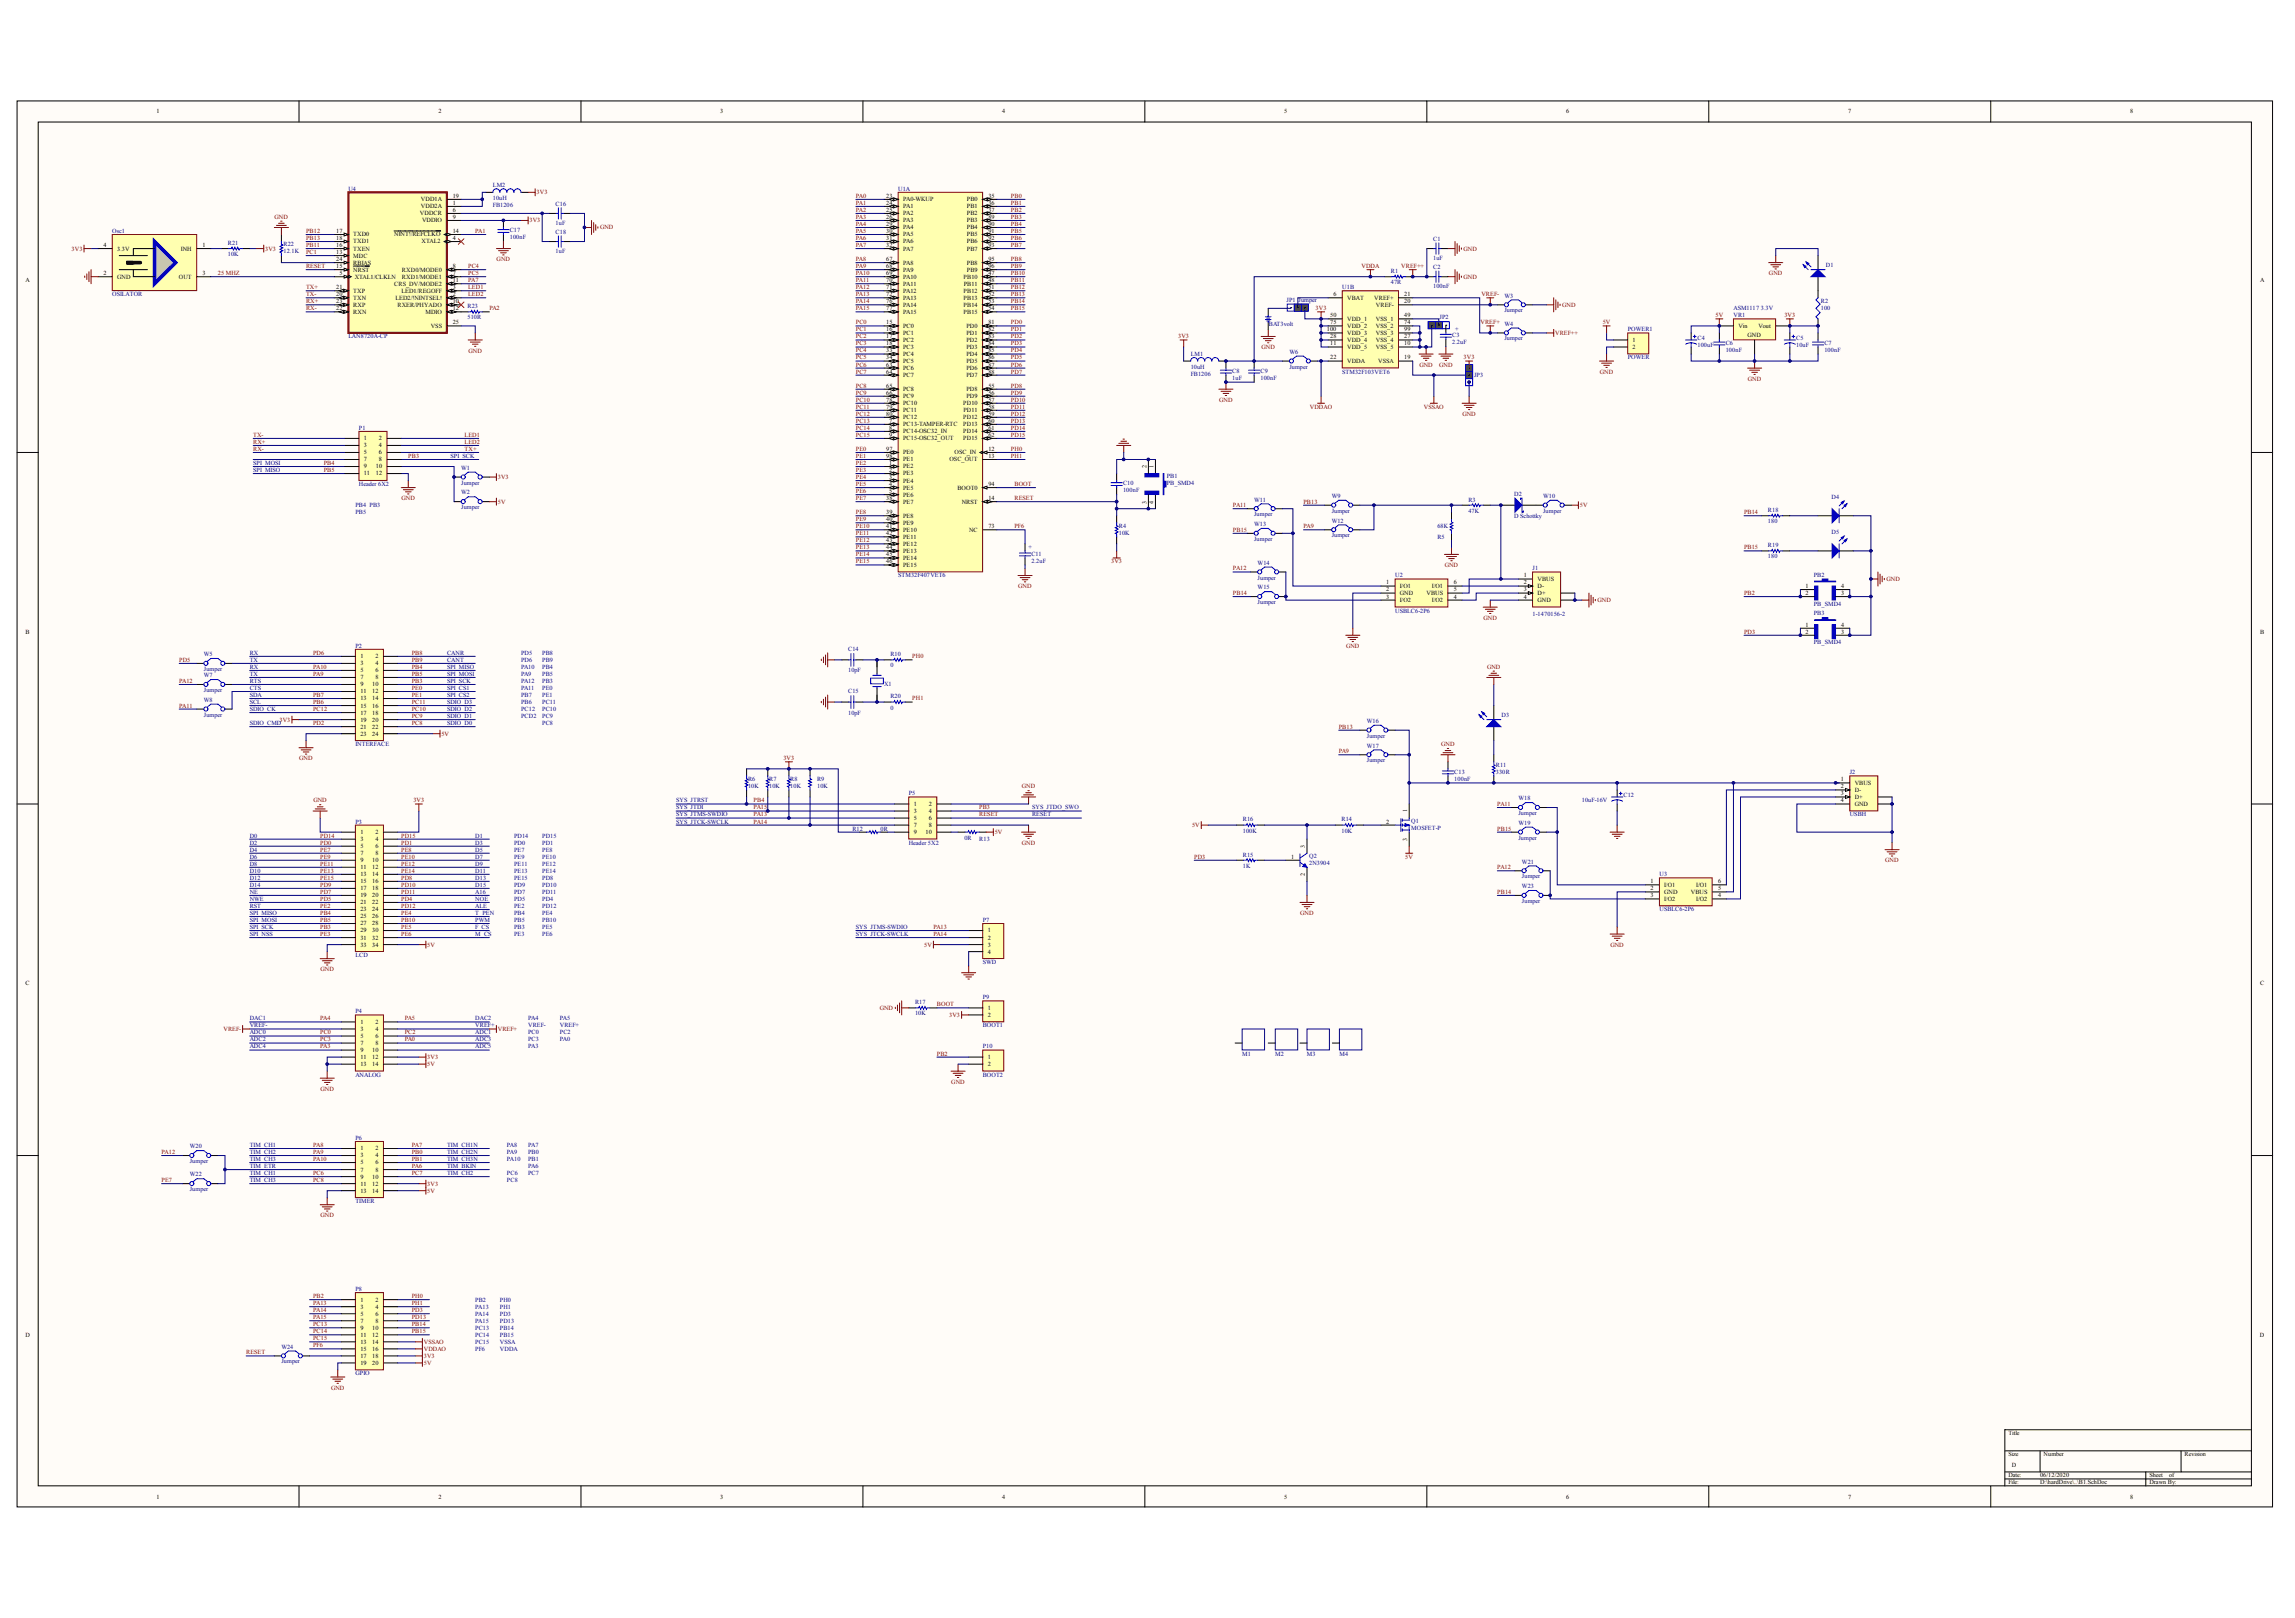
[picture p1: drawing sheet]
<svg xmlns="http://www.w3.org/2000/svg" width="287mm" height="202mm" viewBox="0 0 287 202" stroke-linecap="round" stroke-linejoin="round" font-family="sans-serif">
<defs><g id="words">
<g font-size=".8">
<text x="19.5" y="14.2">1</text>
<text x="54.8" y="14.2">2</text>
<text x="90" y="14.2">3</text>
<text x="125.3" y="14.2">4</text>
<text x="160.5" y="14.2">5</text>
<text x="195.7" y="14.2">6</text>
<text x="231" y="14.2">7</text>
<text x="266.2" y="14.2">8</text>
<text x="42" y="29.1">17</text>
<text x="42" y="30">18</text>
<text x="44.2" y="29.5">TXD0</text>
<text x="49.3" y="29.5">NINT!/REFCLKO</text>
<text x="52.5" y="26.9">VDDCR</text>
<text x="52.6" y="25.1">VDD1A</text>
<text x="52.6" y="26">VDD2A</text>
<text x="52.7" y="27.8">VDDIO</text>
<text x="56.6" y="24.7">19</text>
<text x="56.6" y="25.6">1</text>
<text x="56.6" y="26.5">6</text>
<text x="56.6" y="27.3">9</text>
<text x="56.6" y="29.1">14</text>
<text x="56.6" y="30">4</text>
<text x="110.7" y="30">31</text>
<text x="110.7" y="29.1">30</text>
<text x="110.7" y="28.2">29</text>
<text x="110.7" y="27.3">26</text>
<text x="110.7" y="26.5">25</text>
<text x="110.7" y="25.6">24</text>
<text x="110.7" y="24.7">23</text>
<text x="112.9" y="29.5">PA5</text>
<text x="112.9" y="28.7">PA4</text>
<text x="112.9" y="27.8">PA3</text>
<text x="112.9" y="26.9">PA2</text>
<text x="112.9" y="26">PA1</text>
<text x="112.9" y="25.1">PA0-WKUP</text>
<text x="120.8" y="29.5">PB5</text>
<text x="120.8" y="28.7">PB4</text>
<text x="120.8" y="27.8">PB3</text>
<text x="120.8" y="26.9">PB2</text>
<text x="120.8" y="26">PB1</text>
<text x="120.8" y="25.1">PB0</text>
<text x="123.5" y="30">92</text>
<text x="123.5" y="29.1">91</text>
<text x="123.5" y="28.2">90</text>
<text x="123.5" y="27.3">89</text>
<text x="123.5" y="26.5">37</text>
<text x="123.5" y="25.6">36</text>
<text x="123.5" y="24.7">35</text>
<text x="3.2" y="35.3">A</text>
<text x="12.9" y="34.4">2</text>
<text x="12.9" y="30.9">4</text>
<text x="14.6" y="34.8">GND</text>
<text x="14.6" y="31.3">3.3V</text>
<text x="22.3" y="34.8">OUT</text>
<text x="22.6" y="31.3">INH</text>
<text x="25.3" y="34.4">3</text>
<text x="25.3" y="30.9">1</text>
<text x="42" y="30.9">16</text>
<text x="42" y="31.7">13</text>
<text x="42" y="32.6">24</text>
<text x="42" y="33.5">15</text>
<text x="42.4" y="34.4">5</text>
<text x="44.2" y="30.4">TXD1</text>
<text x="44.2" y="31.3">TXEN</text>
<text x="44.2" y="32.2">MDC</text>
<text x="44.2" y="33.1">RBIAS</text>
<text x="44.2" y="33.9">NRST</text>
<text x="44.3" y="34.8">XTAL1/CLKLN</text>
<text x="49.3" y="35.7">CRS_DV/MODE2</text>
<text x="50.2" y="33.9">RXD0/MODE0</text>
<text x="50.2" y="34.8">RXD1/MODE1</text>
<text x="52.7" y="30.4">XTAL2</text>
<text x="56.6" y="33.5">8</text>
<text x="56.6" y="34.4">7</text>
<text x="56.6" y="35.2">11</text>
<text x="110.7" y="33.5">68</text>
<text x="110.7" y="32.6">67</text>
<text x="110.7" y="30.9">32</text>
<text x="110.7" y="35.2">70</text>
<text x="110.7" y="34.4">69</text>
<text x="112.9" y="33.9">PA9</text>
<text x="112.9" y="33.1">PA8</text>
<text x="112.9" y="31.3">PA7</text>
<text x="112.9" y="30.4">PA6</text>
<text x="112.9" y="35.7">PA11</text>
<text x="112.9" y="34.8">PA10</text>
<text x="120.4" y="34.8">PB10</text>
<text x="120.4" y="35.7">PB11</text>
<text x="120.8" y="33.9">PB9</text>
<text x="120.8" y="33.1">PB8</text>
<text x="120.8" y="31.3">PB7</text>
<text x="120.8" y="30.4">PB6</text>
<text x="123.5" y="33.5">96</text>
<text x="123.5" y="32.6">95</text>
<text x="123.5" y="30.9">93</text>
<text x="123.5" y="35.2">48</text>
<text x="123.5" y="34.4">47</text>
<text x="282.4" y="35.3">A</text>
<text x="42" y="36.1">21</text>
<text x="42" y="37">20</text>
<text x="42" y="37.9">23</text>
<text x="42" y="38.8">22</text>
<text x="44.2" y="36.6">TXP</text>
<text x="44.2" y="37.4">TXN</text>
<text x="44.2" y="38.3">RXP</text>
<text x="44.2" y="39.2">RXN</text>
<text x="49.4" y="37.4">LED2/!NINTSEL!</text>
<text x="49.7" y="38.3">RXER/PHYADO</text>
<text x="50.2" y="36.6">LED1/REGOFF</text>
<text x="53.2" y="39.2">MDIO</text>
<text x="53.8" y="41">VSS</text>
<text x="56.6" y="36.1">3</text>
<text x="56.6" y="37">2</text>
<text x="56.6" y="37.9">10</text>
<text x="56.6" y="38.8">12</text>
<text x="56.6" y="40.5">25</text>
<text x="110.7" y="38.8">77</text>
<text x="110.7" y="37.9">76</text>
<text x="110.7" y="37">72</text>
<text x="110.7" y="36.1">71</text>
<text x="110.7" y="41.4">16</text>
<text x="110.7" y="40.5">15</text>
<text x="112.9" y="39.2">PA15</text>
<text x="112.9" y="38.3">PA14</text>
<text x="112.9" y="37.4">PA13</text>
<text x="112.9" y="36.6">PA12</text>
<text x="112.9" y="41.8">PC1</text>
<text x="112.9" y="41">PC0</text>
<text x="120.4" y="39.2">PB15</text>
<text x="120.4" y="38.3">PB14</text>
<text x="120.4" y="37.4">PB13</text>
<text x="120.4" y="36.6">PB12</text>
<text x="120.8" y="41.8">PD1</text>
<text x="120.8" y="41">PD0</text>
<text x="123.5" y="38.8">54</text>
<text x="123.5" y="37.9">53</text>
<text x="123.5" y="37">52</text>
<text x="123.5" y="36.1">51</text>
<text x="123.5" y="41.4">82</text>
<text x="123.5" y="40.5">81</text>
<text x="165.8" y="41.4">100</text>
<text x="166.2" y="40.5">75</text>
<text x="166.2" y="39.6">50</text>
<text x="166.6" y="37">6</text>
<text x="168.4" y="41.8">VDD_3</text>
<text x="168.4" y="41">VDD_2</text>
<text x="168.4" y="40.1">VDD_1</text>
<text x="168.4" y="37.4">VBAT</text>
<text x="171.7" y="37.4">VREF+</text>
<text x="172" y="41.8">VSS_3</text>
<text x="172" y="41">VSS_2</text>
<text x="172" y="40.1">VSS_1</text>
<text x="172" y="38.3">VREF-</text>
<text x="175.5" y="41.4">99</text>
<text x="175.5" y="40.5">74</text>
<text x="175.5" y="39.6">49</text>
<text x="175.5" y="37">21</text>
<text x="175.5" y="37.9">20</text>
<text x="217.2" y="41">Vin</text>
<text x="219.7" y="41">Vout</text>
<text x="110.7" y="46.7">64</text>
<text x="110.7" y="45.8">63</text>
<text x="110.7" y="44.9">34</text>
<text x="110.7" y="44">33</text>
<text x="110.7" y="43.2">18</text>
<text x="110.7" y="42.3">17</text>
<text x="112.9" y="47.1">PC7</text>
<text x="112.9" y="46.2">PC6</text>
<text x="112.9" y="45.4">PC5</text>
<text x="112.9" y="44.5">PC4</text>
<text x="112.9" y="43.6">PC3</text>
<text x="112.9" y="42.7">PC2</text>
<text x="120.8" y="47.1">PD7</text>
<text x="120.8" y="46.2">PD6</text>
<text x="120.8" y="45.4">PD5</text>
<text x="120.8" y="44.5">PD4</text>
<text x="120.8" y="43.6">PD3</text>
<text x="120.8" y="42.7">PD2</text>
<text x="123.5" y="46.7">88</text>
<text x="123.5" y="45.8">87</text>
<text x="123.5" y="44.9">86</text>
<text x="123.5" y="44">85</text>
<text x="123.5" y="43.2">84</text>
<text x="123.5" y="42.3">83</text>
<text x="166.2" y="44.9">22</text>
<text x="166.2" y="42.3">28</text>
<text x="166.3" y="43.2">11</text>
<text x="168.4" y="45.4">VDDA</text>
<text x="168.4" y="43.6">VDD_5</text>
<text x="168.4" y="42.7">VDD_4</text>
<text x="172" y="43.6">VSS_5</text>
<text x="172" y="42.7">VSS_4</text>
<text x="172.2" y="45.4">VSSA</text>
<text x="175.5" y="44.9">19</text>
<text x="175.5" y="43.2">10</text>
<text x="175.5" y="42.3">27</text>
<text x="204" y="42.7">1</text>
<text x="204" y="43.6">2</text>
<text x="218.4" y="42.1">GND</text>
<text x="110.7" y="49.3">66</text>
<text x="110.7" y="48.4">65</text>
<text x="110.7" y="51.9">80</text>
<text x="110.7" y="51.1">79</text>
<text x="110.7" y="50.2">78</text>
<text x="111.1" y="53.7">8</text>
<text x="111.1" y="52.8">7</text>
<text x="112.9" y="49.7">PC9</text>
<text x="112.9" y="48.9">PC8</text>
<text x="112.9" y="53.3">PC13-TAMPER-RTC</text>
<text x="112.9" y="52.4">PC12</text>
<text x="112.9" y="51.5">PC11</text>
<text x="112.9" y="50.6">PC10</text>
<text x="120.4" y="53.3">PD13</text>
<text x="120.4" y="52.4">PD12</text>
<text x="120.4" y="50.6">PD10</text>
<text x="120.4" y="51.5">PD11</text>
<text x="120.8" y="49.7">PD9</text>
<text x="120.8" y="48.9">PD8</text>
<text x="123.5" y="49.3">56</text>
<text x="123.5" y="48.4">55</text>
<text x="123.5" y="53.7">61</text>
<text x="123.5" y="52.8">60</text>
<text x="123.5" y="51.9">59</text>
<text x="123.5" y="51.1">58</text>
<text x="123.5" y="50.2">57</text>
<text x="45.5" y="55">1</text>
<text x="45.5" y="55.9">3</text>
<text x="45.5" y="56.8">5</text>
<text x="45.5" y="57.6">7</text>
<text x="45.5" y="58.5">9</text>
<text x="45.5" y="59.4">11</text>
<text x="47" y="58.5">10</text>
<text x="47" y="59.4">12</text>
<text x="47.4" y="55">2</text>
<text x="47.4" y="55.9">4</text>
<text x="47.4" y="56.8">6</text>
<text x="47.4" y="57.6">8</text>
<text x="110.7" y="57.2">98</text>
<text x="110.7" y="56.3">97</text>
<text x="111.1" y="54.6">9</text>
<text x="111.1" y="59.8">3</text>
<text x="111.1" y="59">2</text>
<text x="111.1" y="58.1">1</text>
<text x="112.9" y="55">PC15-OSC32_OUT</text>
<text x="112.9" y="54.1">PC14-OSC32_IN</text>
<text x="112.9" y="59.4">PE3</text>
<text x="112.9" y="58.5">PE2</text>
<text x="112.9" y="57.6">PE1</text>
<text x="112.9" y="56.8">PE0</text>
<text x="118.6" y="57.6">OSC_OUT</text>
<text x="119.3" y="56.8">OSC_IN</text>
<text x="120.4" y="55">PD15</text>
<text x="120.4" y="54.1">PD14</text>
<text x="123.5" y="54.6">62</text>
<text x="123.5" y="57.2">13</text>
<text x="123.5" y="56.3">12</text>
<text x="143.3" y="58.5" transform="rotate(-90 143.3 58.5)">2</text>
<text x="144.1" y="58.5" transform="rotate(-90 144.1 58.5)">1</text>
<text x="110.7" y="65.1">40</text>
<text x="110.7" y="64.2">39</text>
<text x="110.7" y="62.5">38</text>
<text x="110.7" y="66">41</text>
<text x="111.1" y="61.6">5</text>
<text x="111.1" y="60.7">4</text>
<text x="112.9" y="65.6">PE9</text>
<text x="112.9" y="64.7">PE8</text>
<text x="112.9" y="62.9">PE7</text>
<text x="112.9" y="62">PE6</text>
<text x="112.9" y="61.2">PE5</text>
<text x="112.9" y="60.3">PE4</text>
<text x="119.6" y="61.2">BOOT0</text>
<text x="120.2" y="62.9">NRST</text>
<text x="123.5" y="62.5">14</text>
<text x="123.5" y="66">73</text>
<text x="123.5" y="60.7">94</text>
<text x="143.3" y="62.9" transform="rotate(-90 143.3 62.9)">3</text>
<text x="144.1" y="62.9" transform="rotate(-90 144.1 62.9)">4</text>
<text x="110.7" y="70.4">46</text>
<text x="110.7" y="69.5">45</text>
<text x="110.7" y="68.6">44</text>
<text x="110.7" y="67.7">43</text>
<text x="110.7" y="66.9">42</text>
<text x="112.9" y="70.8">PE15</text>
<text x="112.9" y="69.9">PE14</text>
<text x="112.9" y="69.1">PE13</text>
<text x="112.9" y="68.2">PE12</text>
<text x="112.9" y="67.3">PE11</text>
<text x="112.9" y="66.4">PE10</text>
<text x="121.1" y="66.4">NC</text>
<text x="173.2" y="73">1</text>
<text x="173.2" y="73.9">2</text>
<text x="173.2" y="74.8">3</text>
<text x="174.9" y="73.5">I/O1</text>
<text x="174.9" y="74.3">GND</text>
<text x="174.9" y="75.2">I/O2</text>
<text x="178.3" y="74.3">VBUS</text>
<text x="178.9" y="75.2">I/O2</text>
<text x="178.9" y="73.5">I/O1</text>
<text x="181.7" y="74.8">4</text>
<text x="181.7" y="73.9">5</text>
<text x="181.7" y="73">6</text>
<text x="190.4" y="72.1">1</text>
<text x="190.4" y="73">2</text>
<text x="190.4" y="73.9">3</text>
<text x="190.4" y="74.8">4</text>
<text x="192.1" y="72.6">VBUS</text>
<text x="192.1" y="73.5">D-</text>
<text x="192.1" y="74.3">D+</text>
<text x="192.1" y="75.2">GND</text>
<text x="225.7" y="73.5">1</text>
<text x="225.7" y="74.3">2</text>
<text x="230.1" y="73.5">4</text>
<text x="230.1" y="74.3">3</text>
<text x="3.2" y="79.2">B</text>
<text x="45" y="82.2">1</text>
<text x="45" y="83.1">3</text>
<text x="45" y="84">5</text>
<text x="46.9" y="82.2">2</text>
<text x="46.9" y="83.1">4</text>
<text x="46.9" y="84">6</text>
<text x="225.7" y="78.3">1</text>
<text x="225.7" y="79.2">2</text>
<text x="230.1" y="78.3">4</text>
<text x="230.1" y="79.2">3</text>
<text x="282.4" y="79.2">B</text>
<text x="45" y="84.9">7</text>
<text x="45" y="85.8">9</text>
<text x="45" y="86.6">11</text>
<text x="45" y="87.5">13</text>
<text x="45" y="88.4">15</text>
<text x="45" y="89.3">17</text>
<text x="46.5" y="85.8">10</text>
<text x="46.5" y="86.6">12</text>
<text x="46.5" y="87.5">14</text>
<text x="46.5" y="88.4">16</text>
<text x="46.5" y="89.3">18</text>
<text x="46.9" y="84.9">8</text>
<text x="45" y="90.1">19</text>
<text x="45" y="91">21</text>
<text x="45" y="91.9">23</text>
<text x="46.5" y="90.1">20</text>
<text x="46.5" y="91">22</text>
<text x="46.5" y="91.9">24</text>
<text x="114.2" y="100.7">1</text>
<text x="114.2" y="101.6">3</text>
<text x="116.1" y="100.7">2</text>
<text x="116.1" y="101.6">4</text>
<text x="175.9" y="101.5" transform="rotate(-90 175.9 101.5)">1</text>
<text x="230.1" y="97.6">1</text>
<text x="230.1" y="98.5">2</text>
<text x="230.1" y="99.4">3</text>
<text x="230.1" y="100.2">4</text>
<text x="231.8" y="98.1">VBUS</text>
<text x="231.8" y="98.9">D-</text>
<text x="231.8" y="99.8">D+</text>
<text x="231.8" y="100.7">GND</text>
<text x="45" y="104.2">1</text>
<text x="45" y="105.1">3</text>
<text x="45" y="106">5</text>
<text x="45" y="106.8">7</text>
<text x="45" y="107.7">9</text>
<text x="46.5" y="107.7">10</text>
<text x="46.9" y="104.2">2</text>
<text x="46.9" y="105.1">4</text>
<text x="46.9" y="106">6</text>
<text x="46.9" y="106.8">8</text>
<text x="114.2" y="102.4">5</text>
<text x="114.2" y="103.3">7</text>
<text x="114.2" y="104.2">9</text>
<text x="115.7" y="104.2">10</text>
<text x="116.1" y="102.4">6</text>
<text x="116.1" y="103.3">8</text>
<text x="161.3" y="107.3">1</text>
<text x="163.1" y="105.9" transform="rotate(-90 163.1 105.9)">3</text>
<text x="173.2" y="102.9">2</text>
<text x="175.9" y="105.1" transform="rotate(-90 175.9 105.1)">3</text>
<text x="45" y="108.6">11</text>
<text x="45" y="109.5">13</text>
<text x="45" y="110.3">15</text>
<text x="45" y="111.2">17</text>
<text x="45" y="112.1">19</text>
<text x="45" y="113">21</text>
<text x="45" y="113.9">23</text>
<text x="46.5" y="108.6">12</text>
<text x="46.5" y="109.5">14</text>
<text x="46.5" y="110.3">16</text>
<text x="46.5" y="111.2">18</text>
<text x="46.5" y="112.1">20</text>
<text x="46.5" y="113">22</text>
<text x="46.5" y="113.9">24</text>
<text x="163.1" y="109.5" transform="rotate(-90 163.1 109.5)">2</text>
<text x="206.2" y="110.3">1</text>
<text x="206.2" y="111.2">2</text>
<text x="206.2" y="112.1">3</text>
<text x="208" y="110.8">I/O1</text>
<text x="208" y="111.7">GND</text>
<text x="208" y="112.5">I/O2</text>
<text x="211.3" y="111.7">VBUS</text>
<text x="212" y="112.5">I/O2</text>
<text x="212" y="110.8">I/O1</text>
<text x="214.7" y="112.1">4</text>
<text x="214.7" y="111.2">5</text>
<text x="214.7" y="110.3">6</text>
<text x="45" y="114.7">25</text>
<text x="45" y="115.6">27</text>
<text x="45" y="116.5">29</text>
<text x="45" y="117.4">31</text>
<text x="45" y="118.3">33</text>
<text x="46.5" y="114.7">26</text>
<text x="46.5" y="115.6">28</text>
<text x="46.5" y="116.5">30</text>
<text x="46.5" y="117.4">32</text>
<text x="46.5" y="118.3">34</text>
<text x="123.4" y="116.5">1</text>
<text x="123.4" y="117.4">2</text>
<text x="123.4" y="118.3">3</text>
<text x="123.4" y="119.1">4</text>
<text x="3.2" y="123.1">C</text>
<text x="282.4" y="123.1">C</text>
<text x="45" y="127.9">1</text>
<text x="45" y="128.8">3</text>
<text x="45" y="129.7">5</text>
<text x="45" y="130.6">7</text>
<text x="45" y="131.4">9</text>
<text x="46.5" y="131.4">10</text>
<text x="46.9" y="127.9">2</text>
<text x="46.9" y="128.8">4</text>
<text x="46.9" y="129.7">6</text>
<text x="46.9" y="130.6">8</text>
<text x="123.4" y="126.2">1</text>
<text x="123.4" y="127">2</text>
<text x="45" y="132.3">11</text>
<text x="45" y="133.2">13</text>
<text x="46.5" y="132.3">12</text>
<text x="46.5" y="133.2">14</text>
<text x="123.4" y="132.3">1</text>
<text x="123.4" y="133.2">2</text>
<text x="45" y="143.7">1</text>
<text x="46.9" y="143.7">2</text>
<text x="45" y="144.6">3</text>
<text x="45" y="145.5">5</text>
<text x="45" y="146.4">7</text>
<text x="45" y="147.2">9</text>
<text x="45" y="148.1">11</text>
<text x="45" y="149">13</text>
<text x="46.5" y="147.2">10</text>
<text x="46.5" y="148.1">12</text>
<text x="46.5" y="149">14</text>
<text x="46.9" y="144.6">4</text>
<text x="46.9" y="145.5">6</text>
<text x="46.9" y="146.4">8</text>
<text x="3.2" y="167">D</text>
<text x="45" y="162.6">1</text>
<text x="45" y="163.5">3</text>
<text x="45" y="164.4">5</text>
<text x="45" y="165.2">7</text>
<text x="45" y="166.1">9</text>
<text x="45" y="167">11</text>
<text x="45" y="167.9">13</text>
<text x="46.5" y="166.1">10</text>
<text x="46.5" y="167">12</text>
<text x="46.5" y="167.9">14</text>
<text x="46.9" y="162.6">2</text>
<text x="46.9" y="163.5">4</text>
<text x="46.9" y="164.4">6</text>
<text x="46.9" y="165.2">8</text>
<text x="282.4" y="167">D</text>
<text x="45" y="168.8">15</text>
<text x="45" y="169.6">17</text>
<text x="45" y="170.5">19</text>
<text x="46.5" y="168.8">16</text>
<text x="46.5" y="169.6">18</text>
<text x="46.5" y="170.5">20</text>
<text x="251" y="179.3">Title</text>
<text x="251" y="181.9">Size</text>
<text x="251" y="184.6">Date:</text>
<text x="251" y="185.5">File:</text>
<text x="251.4" y="183.3">D</text>
<text x="255" y="184.6">06/12/2020</text>
<text x="255" y="185.5">D:\hardDrive\..\B1.SchDoc</text>
<text x="255.4" y="181.9">Number</text>
<text x="268.6" y="184.6">Sheet</text>
<text x="268.6" y="185.5">Drawn By:</text>
<text x="271.1" y="184.6">of</text>
<text x="273" y="181.9">Revision</text>
<text x="19.5" y="187.2">1</text>
<text x="54.8" y="187.2">2</text>
<text x="90" y="187.2">3</text>
<text x="125.3" y="187.2">4</text>
<text x="160.5" y="187.2">5</text>
<text x="195.7" y="187.2">6</text>
<text x="231" y="187.2">7</text>
<text x="266.2" y="187.2">8</text>
</g>
<g font-size=".8" fill="#000080">
<text x="43.5" y="23.8">U4</text>
<text x="61.6" y="23.4">LM2</text>
<text x="112.2" y="23.8">U1A</text>
<text x="14" y="29.1">Osc1</text>
<text x="61.6" y="25.9">FB1206</text>
<text x="61.6" y="25">10uH</text>
<text x="63.7" y="29">C17</text>
<text x="63.7" y="29.9">100nF</text>
<text x="69.4" y="25.7">C16</text>
<text x="69.4" y="28.1">1uF</text>
<text x="69.4" y="29.2">C18</text>
<text x="28.5" y="30.6">R21</text>
<text x="28.5" y="32">10K</text>
<text x="35.4" y="30.8">R22</text>
<text x="35.4" y="31.6">12.1K</text>
<text x="69.4" y="31.6">1uF</text>
<text x="173.8" y="34.1">R1</text>
<text x="173.8" y="35.5">47R</text>
<text x="179.1" y="33.6">C2</text>
<text x="179.1" y="30.1">C1</text>
<text x="179.1" y="32.5">1uF</text>
<text x="228.2" y="33.3">D1</text>
<text x="14" y="37">OSILATOR</text>
<text x="58.4" y="38.5">R23</text>
<text x="58.4" y="39.9">510R</text>
<text x="158.6" y="40.8">BAT3volt</text>
<text x="160.8" y="37.7">JP1 Jumper</text>
<text x="167.7" y="36.1">U1B</text>
<text x="179.1" y="36">100nF</text>
<text x="179.9" y="39.9">JP2</text>
<text x="181.8" y="41.4">+</text>
<text x="188" y="40.7">W4</text>
<text x="188" y="37.2">W3</text>
<text x="188" y="39">Jumper</text>
<text x="203.4" y="41.4">POWER1</text>
<text x="216.6" y="39.6">VR1</text>
<text x="216.6" y="38.8">ASM1117</text>
<text x="220.1" y="38.8">3.3V</text>
<text x="227.6" y="38.7">100</text>
<text x="227.6" y="37.8">R2</text>
<text x="43.5" y="42.3">LAN8720A-CP</text>
<text x="148.8" y="46.9">FB1206</text>
<text x="148.8" y="44.5">LM1</text>
<text x="148.8" y="46.1">10uH</text>
<text x="154" y="46.6">C8</text>
<text x="154" y="47.5">1uF</text>
<text x="157.5" y="46.6">C9</text>
<text x="157.5" y="47.5">100nF</text>
<text x="161.1" y="44.2">W6</text>
<text x="161.1" y="46.1">Jumper</text>
<text x="167.7" y="46.7">STM32F103VET6</text>
<text x="181.5" y="42.1">C3</text>
<text x="181.5" y="43">2.2uF</text>
<text x="184.2" y="47.1">JP3</text>
<text x="188" y="42.5">Jumper</text>
<text x="203.4" y="44.9">POWER</text>
<text x="212.1" y="43.3">100uF</text>
<text x="212.1" y="42.5">C4</text>
<text x="215.7" y="43.9">100nF</text>
<text x="215.7" y="43.1">C6</text>
<text x="224.5" y="43.3">10uF</text>
<text x="224.5" y="42.5">C5</text>
<text x="228" y="43.9">100nF</text>
<text x="228" y="43.1">C7</text>
<text x="44.9" y="53.7">P1</text>
<text x="31.6" y="58.1">SPI_MOSI</text>
<text x="31.6" y="59">SPI_MISO</text>
<text x="56.3" y="57.2">SPI_SCK</text>
<text x="57.6" y="58.7">W1</text>
<text x="145.8" y="59.8">PB1</text>
<text x="44.4" y="63.4">PB4 PB3</text>
<text x="44.4" y="64.2">PB5</text>
<text x="44.9" y="60.7">Header 6X2</text>
<text x="57.6" y="60.5">Jumper</text>
<text x="57.6" y="61.8">W2</text>
<text x="57.6" y="63.6">Jumper</text>
<text x="139.8" y="65.9">R4</text>
<text x="140.3" y="60.6">C10</text>
<text x="140.3" y="61.5">100nF</text>
<text x="145.8" y="60.6">PB_SMD4</text>
<text x="156.7" y="62.7">W11</text>
<text x="156.7" y="64.5">Jumper</text>
<text x="156.7" y="65.7">W13</text>
<text x="166.4" y="62.2">W9</text>
<text x="166.4" y="64.1">Jumper</text>
<text x="166.4" y="65.3">W12</text>
<text x="179.6" y="66">68K</text>
<text x="183.5" y="62.7">R3</text>
<text x="183.5" y="64.1">47K</text>
<text x="189.2" y="62">D2</text>
<text x="189.2" y="64.8">D Schottky</text>
<text x="192.8" y="62.2">W10</text>
<text x="192.8" y="64.1">Jumper</text>
<text x="220.9" y="64">R18</text>
<text x="220.9" y="65.4">180</text>
<text x="228.9" y="62.3">D4</text>
<text x="128.5" y="68.6">+</text>
<text x="128.9" y="69.4">C11</text>
<text x="128.9" y="70.3">2.2uF</text>
<text x="139.8" y="66.8">10K</text>
<text x="156.7" y="67.6">Jumper</text>
<text x="157.2" y="70.6">W14</text>
<text x="166.4" y="67.1">Jumper</text>
<text x="179.6" y="67.3">R5</text>
<text x="191.5" y="71.3">J1</text>
<text x="220.9" y="68.4">R19</text>
<text x="220.9" y="69.8">180</text>
<text x="228.9" y="66.7">D5</text>
<text x="112.2" y="72.1">STM32F407VET6</text>
<text x="157.2" y="72.4">Jumper</text>
<text x="157.2" y="73.6">W15</text>
<text x="157.2" y="75.5">Jumper</text>
<text x="174.3" y="72.1">U2</text>
<text x="174.3" y="76.5">USBLC6-2P6</text>
<text x="191.5" y="77">1-1470156-2</text>
<text x="226.7" y="72.1">PB2</text>
<text x="226.7" y="75.7">PB_SMD4</text>
<text x="226.7" y="76.9">PB3</text>
<text x="25.5" y="82">W5</text>
<text x="25.5" y="83.8">Jumper</text>
<text x="31.2" y="82.7">TX</text>
<text x="31.2" y="81.8">RX</text>
<text x="31.2" y="83.6">RX</text>
<text x="44.4" y="80.9">P2</text>
<text x="55.9" y="81.8">CANR</text>
<text x="55.9" y="82.7">CANT</text>
<text x="55.9" y="83.6">SPI_MISO</text>
<text x="65.1" y="81.8">PD5</text>
<text x="65.1" y="82.7">PD6</text>
<text x="65.1" y="83.6">PA10</text>
<text x="67.8" y="81.8">PB8</text>
<text x="67.8" y="82.7">PB9</text>
<text x="67.8" y="83.6">PB4</text>
<text x="106" y="81.4">C14</text>
<text x="106" y="84">10pF</text>
<text x="111.3" y="82">R10</text>
<text x="111.3" y="83.4">0</text>
<text x="226.7" y="80.5">PB_SMD4</text>
<text x="25.5" y="84.6">W7</text>
<text x="25.5" y="86.5">Jumper</text>
<text x="25.5" y="87.7">W8</text>
<text x="25.5" y="89.5">Jumper</text>
<text x="31.2" y="86.2">CTS</text>
<text x="31.2" y="85.3">RTS</text>
<text x="31.2" y="84.4">TX</text>
<text x="31.2" y="87.1">SDA</text>
<text x="31.2" y="88">SCL</text>
<text x="31.2" y="88.8">SDIO_CK</text>
<text x="55.9" y="84.4">SPI_MOSI</text>
<text x="55.9" y="85.3">SPI_SCK</text>
<text x="55.9" y="86.2">SPI_CS1</text>
<text x="55.9" y="87.1">SPI_CS2</text>
<text x="55.9" y="89.7">SDIO_D1</text>
<text x="55.9" y="88.8">SDIO_D2</text>
<text x="55.9" y="88">SDIO_D3</text>
<text x="65.1" y="88.8">PC12</text>
<text x="65.1" y="89.7">PCD2</text>
<text x="65.1" y="88">PB6</text>
<text x="65.1" y="87.1">PB7</text>
<text x="65.1" y="84.4">PA9</text>
<text x="65.1" y="86.2">PA11</text>
<text x="65.1" y="85.3">PA12</text>
<text x="67.8" y="84.4">PB5</text>
<text x="67.8" y="85.3">PB3</text>
<text x="67.8" y="86.2">PE0</text>
<text x="67.8" y="87.1">PE1</text>
<text x="67.8" y="89.7">PC9</text>
<text x="67.8" y="88.8">PC10</text>
<text x="67.8" y="88">PC11</text>
<text x="106" y="86.6">C15</text>
<text x="106" y="89.3">10pF</text>
<text x="110.5" y="85.7">X1</text>
<text x="111.3" y="87.2">R20</text>
<text x="111.3" y="88.7">0</text>
<text x="187.6" y="89.5">D3</text>
<text x="31.2" y="90.6">SDIO_CMD</text>
<text x="44.4" y="93.2">INTERFACE</text>
<text x="55.9" y="90.6">SDIO_D0</text>
<text x="67.8" y="90.6">PC8</text>
<text x="170.8" y="90.3">W16</text>
<text x="170.8" y="92.2">Jumper</text>
<text x="170.8" y="93.4">W17</text>
<text x="170.8" y="95.2">Jumper</text>
<text x="186.9" y="95.8">R11</text>
<text x="84.5" y="100.2">SYS_JTRST</text>
<text x="84.5" y="101.1">SYS_JTDI</text>
<text x="93.5" y="97.6">R6</text>
<text x="93.5" y="98.5">10K</text>
<text x="96.1" y="97.6">R7</text>
<text x="96.1" y="98.5">10K</text>
<text x="98.8" y="97.6">R8</text>
<text x="98.8" y="98.5">10K</text>
<text x="102.1" y="97.6">R9</text>
<text x="102.1" y="98.5">10K</text>
<text x="113.6" y="99.4">P5</text>
<text x="129" y="101.1">SYS_JTDO_SWO</text>
<text x="181.7" y="97.5">100nF</text>
<text x="181.7" y="96.6">C13</text>
<text x="186.9" y="96.6">330R</text>
<text x="189.8" y="100">W18</text>
<text x="189.8" y="101.8">Jumper</text>
<text x="197.7" y="100.2">10uF-16V</text>
<text x="202.9" y="99.5">C12</text>
<text x="231.2" y="96.7">J2</text>
<text x="31.2" y="104.6">D0</text>
<text x="31.2" y="105.5">D2</text>
<text x="31.2" y="106.4">D4</text>
<text x="31.2" y="107.3">D6</text>
<text x="44.4" y="102.9">P3</text>
<text x="59.4" y="104.6">D1</text>
<text x="59.4" y="105.5">D3</text>
<text x="59.4" y="106.4">D5</text>
<text x="59.4" y="107.3">D7</text>
<text x="64.2" y="104.6">PD14</text>
<text x="64.2" y="105.5">PD0</text>
<text x="64.2" y="106.4">PE7</text>
<text x="64.2" y="107.3">PE9</text>
<text x="67.8" y="104.6">PD15</text>
<text x="67.8" y="105.5">PD1</text>
<text x="67.8" y="106.4">PE8</text>
<text x="67.8" y="107.3">PE10</text>
<text x="84.5" y="102">SYS_JTMS-SWDIO</text>
<text x="84.5" y="102.9">SYS_JTCK-SWCLK</text>
<text x="106.5" y="103.8">R12</text>
<text x="110" y="103.8">0R</text>
<text x="113.6" y="105.5">Header 5X2</text>
<text x="120.5" y="104.9">0R</text>
<text x="122.4" y="105.1">R13</text>
<text x="129" y="102">RESET</text>
<text x="155.3" y="102.6">R16</text>
<text x="155.3" y="104">100K</text>
<text x="155.3" y="107">R15</text>
<text x="163.6" y="107.2">Q2</text>
<text x="167.7" y="102.6">R14</text>
<text x="167.7" y="104">10K</text>
<text x="176.4" y="102.8">Q1</text>
<text x="176.4" y="103.7">MOSFET-P</text>
<text x="189.8" y="103.1">W19</text>
<text x="189.8" y="104.9">Jumper</text>
<text x="190.2" y="107.9">W21</text>
<text x="231.2" y="102">USBH</text>
<text x="31.2" y="108.2">D8</text>
<text x="31.2" y="109">D10</text>
<text x="31.2" y="109.9">D12</text>
<text x="31.2" y="110.8">D14</text>
<text x="31.2" y="111.7">NE</text>
<text x="31.2" y="112.5">NWE</text>
<text x="31.2" y="113.4">RST</text>
<text x="59.4" y="108.2">D9</text>
<text x="59.4" y="109">D11</text>
<text x="59.4" y="109.9">D13</text>
<text x="59.4" y="110.8">D15</text>
<text x="59.4" y="112.5">NOE</text>
<text x="59.4" y="111.7">A16</text>
<text x="59.4" y="113.4">ALE</text>
<text x="64.2" y="108.2">PE11</text>
<text x="64.2" y="109">PE13</text>
<text x="64.2" y="109.9">PE15</text>
<text x="64.2" y="110.8">PD9</text>
<text x="64.2" y="112.5">PD5</text>
<text x="64.2" y="111.7">PD7</text>
<text x="64.2" y="113.4">PE2</text>
<text x="67.8" y="108.2">PE12</text>
<text x="67.8" y="109">PE14</text>
<text x="67.8" y="109.9">PD8</text>
<text x="67.8" y="110.8">PD10</text>
<text x="67.8" y="111.7">PD11</text>
<text x="67.8" y="113.4">PD12</text>
<text x="67.8" y="112.5">PD4</text>
<text x="155.3" y="108.4">1K</text>
<text x="163.6" y="108.1">2N3904</text>
<text x="190.2" y="109.7">Jumper</text>
<text x="190.2" y="111">W23</text>
<text x="190.2" y="112.8">Jumper</text>
<text x="207.4" y="109.5">U3</text>
<text x="207.4" y="113.9">USBLC6-2P6</text>
<text x="31.2" y="114.3">SPI_MISO</text>
<text x="31.2" y="115.2">SPI_MOSI</text>
<text x="31.2" y="116.1">SPI_SCK</text>
<text x="31.2" y="116.9">SPI_NSS</text>
<text x="44.4" y="119.6">LCD</text>
<text x="59.4" y="116.9">M_CS</text>
<text x="59.4" y="116.1">F_CS</text>
<text x="59.4" y="115.2">PWM</text>
<text x="59.4" y="114.3">T_PEN</text>
<text x="64.2" y="114.3">PB4</text>
<text x="64.2" y="115.2">PB5</text>
<text x="64.2" y="116.1">PB3</text>
<text x="64.2" y="116.9">PE3</text>
<text x="67.8" y="114.3">PE4</text>
<text x="67.8" y="115.2">PB10</text>
<text x="67.8" y="116.1">PE5</text>
<text x="67.8" y="116.9">PE6</text>
<text x="107" y="116.1">SYS_JTMS-SWDIO</text>
<text x="107" y="116.9">SYS_JTCK-SWCLK</text>
<text x="122.8" y="115.2">P7</text>
<text x="114.4" y="125.5">R17</text>
<text x="122.8" y="120.5">SWD</text>
<text x="122.8" y="124.8">P9</text>
<text x="31.2" y="127.5">DAC1</text>
<text x="31.2" y="129.2">ADC0</text>
<text x="31.2" y="130.1">ADC2</text>
<text x="31.2" y="131">ADC4</text>
<text x="31.2" y="128.4">VREF-</text>
<text x="44.4" y="126.6">P4</text>
<text x="59.4" y="127.5">DAC2</text>
<text x="59.4" y="128.4">VREF+</text>
<text x="59.4" y="129.2">ADC1</text>
<text x="59.4" y="130.1">ADC3</text>
<text x="59.4" y="131">ADC5</text>
<text x="66" y="127.5">PA4</text>
<text x="66" y="131">PA3</text>
<text x="66" y="129.2">PC0</text>
<text x="66" y="130.1">PC3</text>
<text x="66" y="128.4">VREF-</text>
<text x="70" y="127.5">PA5</text>
<text x="70" y="130.1">PA0</text>
<text x="70" y="129.2">PC2</text>
<text x="70" y="128.4">VREF+</text>
<text x="114.4" y="126.9">10K</text>
<text x="122.8" y="128.4">BOOT1</text>
<text x="122.8" y="131">P10</text>
<text x="155.2" y="131.9">M1</text>
<text x="159.4" y="131.9">M2</text>
<text x="163.3" y="131.9">M3</text>
<text x="167.4" y="131.9">M4</text>
<text x="44.4" y="134.5">ANALOG</text>
<text x="122.8" y="134.5">BOOT2</text>
<text x="23.7" y="143.5">W20</text>
<text x="31.2" y="143.3">TIM_CH1</text>
<text x="44.4" y="142.4">P6</text>
<text x="55.9" y="143.3">TIM_CH1N</text>
<text x="63.4" y="143.3">PA8</text>
<text x="66" y="143.3">PA7</text>
<text x="23.7" y="145.3">Jumper</text>
<text x="23.7" y="147">W22</text>
<text x="23.7" y="148.8">Jumper</text>
<text x="31.2" y="144.2">TIM_CH2</text>
<text x="31.2" y="145">TIM_CH3</text>
<text x="31.2" y="145.9">TIM_ETR</text>
<text x="31.2" y="146.8">TIM_CH1</text>
<text x="31.2" y="147.7">TIM_CH3</text>
<text x="55.9" y="144.2">TIM_CH2N</text>
<text x="55.9" y="145">TIM_CH3N</text>
<text x="55.9" y="145.9">TIM_BKIN</text>
<text x="55.9" y="146.8">TIM_CH2</text>
<text x="63.4" y="144.2">PA9</text>
<text x="63.4" y="145">PA10</text>
<text x="63.4" y="146.8">PC6</text>
<text x="63.4" y="147.7">PC8</text>
<text x="66" y="144.2">PB0</text>
<text x="66" y="145">PB1</text>
<text x="66" y="145.9">PA6</text>
<text x="66" y="146.8">PC7</text>
<text x="44.4" y="150.3">TIMER</text>
<text x="44.4" y="161.3">P8</text>
<text x="59.4" y="163.5">PA13</text>
<text x="59.4" y="164.4">PA14</text>
<text x="59.4" y="165.2">PA15</text>
<text x="59.4" y="166.1">PC13</text>
<text x="59.4" y="167">PC14</text>
<text x="59.4" y="167.9">PC15</text>
<text x="59.4" y="162.6">PB2</text>
<text x="62.5" y="162.6">PH0</text>
<text x="62.5" y="163.5">PH1</text>
<text x="62.5" y="164.4">PD3</text>
<text x="62.5" y="165.2">PD13</text>
<text x="62.5" y="166.1">PB14</text>
<text x="62.5" y="167">PB15</text>
<text x="62.5" y="167.9">VSSA</text>
<text x="35.2" y="168.5">W24</text>
<text x="35.2" y="170.3">Jumper</text>
<text x="44.4" y="171.8">GPIO</text>
<text x="59.4" y="168.8">PF6</text>
<text x="62.5" y="168.8">VDDA</text>
</g>
<g font-size=".8" fill="#800000">
<text x="34.3" y="27.3">GND</text>
<text x="38.2" y="29.1">PB12</text>
<text x="38.2" y="30">PB13</text>
<text x="59.4" y="29.1">PA1</text>
<text x="66.2" y="27.8">3V3</text>
<text x="67.1" y="24.3">3V3</text>
<text x="75" y="28.7">GND</text>
<text x="107" y="24.7">PA0</text>
<text x="107" y="25.6">PA1</text>
<text x="107" y="26.5">PA2</text>
<text x="107" y="27.3">PA3</text>
<text x="107" y="28.2">PA4</text>
<text x="107" y="29.1">PA5</text>
<text x="107" y="30">PA6</text>
<text x="126.3" y="24.7">PB0</text>
<text x="126.3" y="25.6">PB1</text>
<text x="126.3" y="26.5">PB2</text>
<text x="126.3" y="27.3">PB3</text>
<text x="126.3" y="28.2">PB4</text>
<text x="126.3" y="29.1">PB5</text>
<text x="126.3" y="30">PB6</text>
<text x="8.9" y="31.3">3V3</text>
<text x="27.2" y="34.4">25 MHZ</text>
<text x="33.1" y="31.3">3V3</text>
<text x="38.2" y="30.9">PB11</text>
<text x="38.2" y="31.7">PC1</text>
<text x="38.2" y="33.5">RESET</text>
<text x="58.5" y="33.5">PC4</text>
<text x="58.5" y="34.4">PC5</text>
<text x="58.5" y="35.2">PA7</text>
<text x="62.1" y="32.6">GND</text>
<text x="107" y="30.9">PA7</text>
<text x="107" y="32.6">PA8</text>
<text x="107" y="33.5">PA9</text>
<text x="107" y="34.4">PA10</text>
<text x="107" y="35.2">PA11</text>
<text x="126.3" y="30.9">PB7</text>
<text x="126.3" y="32.6">PB8</text>
<text x="126.3" y="33.5">PB9</text>
<text x="126.3" y="34.4">PB10</text>
<text x="126.3" y="35.2">PB11</text>
<text x="170.1" y="33.5">VDDA</text>
<text x="175.1" y="33.5">VREF++</text>
<text x="182.9" y="31.3">GND</text>
<text x="182.9" y="34.8">GND</text>
<text x="221.1" y="34.4">GND</text>
<text x="38.2" y="36.1">TX+</text>
<text x="38.2" y="37">TX-</text>
<text x="38.2" y="37.9">RX+</text>
<text x="38.2" y="38.8">RX-</text>
<text x="58.5" y="36.1">LED1</text>
<text x="58.5" y="37">LED2</text>
<text x="61.2" y="38.8">PA2</text>
<text x="107" y="36.1">PA12</text>
<text x="107" y="37">PA13</text>
<text x="107" y="37.9">PA14</text>
<text x="107" y="38.8">PA15</text>
<text x="107" y="40.5">PC0</text>
<text x="107" y="41.4">PC1</text>
<text x="126.3" y="36.1">PB12</text>
<text x="126.3" y="37">PB13</text>
<text x="126.3" y="37.9">PB14</text>
<text x="126.3" y="38.8">PB15</text>
<text x="126.3" y="40.5">PD0</text>
<text x="126.3" y="41.4">PD1</text>
<text x="164.4" y="38.8">3V3</text>
<text x="185" y="40.5">VREF+</text>
<text x="185.1" y="37">VREF-</text>
<text x="194.3" y="41.8">VREF++</text>
<text x="195.2" y="38.3">GND</text>
<text x="200.3" y="40.5">5V</text>
<text x="214.4" y="39.6">5V</text>
<text x="223" y="39.6">3V3</text>
<text x="58.5" y="44">GND</text>
<text x="107" y="42.3">PC2</text>
<text x="107" y="43.2">PC3</text>
<text x="107" y="44">PC4</text>
<text x="107" y="44.9">PC5</text>
<text x="107" y="45.8">PC6</text>
<text x="107" y="46.7">PC7</text>
<text x="126.3" y="42.3">PD2</text>
<text x="126.3" y="43.2">PD3</text>
<text x="126.3" y="44">PD4</text>
<text x="126.3" y="44.9">PD5</text>
<text x="126.3" y="45.8">PD6</text>
<text x="126.3" y="46.7">PD7</text>
<text x="147.2" y="42.3">3V3</text>
<text x="157.6" y="43.6">GND</text>
<text x="177.4" y="45.8">GND</text>
<text x="179.8" y="45.8">GND</text>
<text x="182.9" y="44.9">3V3</text>
<text x="199.9" y="46.7">GND</text>
<text x="218.4" y="47.6">GND</text>
<text x="107" y="48.4">PC8</text>
<text x="107" y="49.3">PC9</text>
<text x="107" y="50.2">PC10</text>
<text x="107" y="51.1">PC11</text>
<text x="107" y="51.9">PC12</text>
<text x="107" y="52.8">PC13</text>
<text x="107" y="53.7">PC14</text>
<text x="126.3" y="48.4">PD8</text>
<text x="126.3" y="49.3">PD9</text>
<text x="126.3" y="50.2">PD10</text>
<text x="126.3" y="51.1">PD11</text>
<text x="126.3" y="51.9">PD12</text>
<text x="126.3" y="52.8">PD13</text>
<text x="126.3" y="53.7">PD14</text>
<text x="152.4" y="50.2">GND</text>
<text x="163.7" y="51.1">VDDAO</text>
<text x="177.9" y="51.1">VSSAO</text>
<text x="182.8" y="51.9">GND</text>
<text x="31.6" y="54.6">TX-</text>
<text x="31.6" y="55.5">RX+</text>
<text x="31.6" y="56.3">RX-</text>
<text x="40.5" y="58.1">PB4</text>
<text x="40.5" y="59">PB5</text>
<text x="51" y="57.2">PB3</text>
<text x="58.1" y="56.3">TX+</text>
<text x="58.1" y="54.6">LED1</text>
<text x="58.1" y="55.5">LED2</text>
<text x="62.2" y="59.8">3V3</text>
<text x="107" y="54.6">PC15</text>
<text x="107" y="56.3">PE0</text>
<text x="107" y="57.2">PE1</text>
<text x="107" y="58.1">PE2</text>
<text x="107" y="59">PE3</text>
<text x="107" y="59.8">PE4</text>
<text x="126.3" y="54.6">PD15</text>
<text x="126.3" y="56.3">PH0</text>
<text x="126.3" y="57.2">PH1</text>
<text x="50.2" y="62.5">GND</text>
<text x="62.2" y="62.9">5V</text>
<text x="107" y="60.7">PE5</text>
<text x="107" y="61.6">PE6</text>
<text x="107" y="62.5">PE7</text>
<text x="107" y="64.2">PE8</text>
<text x="107" y="65.1">PE9</text>
<text x="107" y="66">PE10</text>
<text x="126.8" y="62.5">RESET</text>
<text x="126.8" y="60.7">BOOT</text>
<text x="126.8" y="66">PF6</text>
<text x="154.1" y="63.4">PA11</text>
<text x="162.9" y="62.9">PB13</text>
<text x="162.9" y="66">PA9</text>
<text x="197.4" y="63.4">5V</text>
<text x="218" y="64.2">PB14</text>
<text x="107" y="66.9">PE11</text>
<text x="107" y="67.7">PE12</text>
<text x="107" y="68.6">PE13</text>
<text x="107" y="69.5">PE14</text>
<text x="107" y="70.4">PE15</text>
<text x="138.9" y="70.4">3V3</text>
<text x="154.1" y="66.4">PB15</text>
<text x="154.1" y="71.3">PA12</text>
<text x="180.5" y="70.8">GND</text>
<text x="218" y="68.6">PB15</text>
<text x="127.3" y="73.5">GND</text>
<text x="154.1" y="74.3">PB14</text>
<text x="185.4" y="77.4">GND</text>
<text x="199.6" y="75.2">GND</text>
<text x="218" y="74.3">PB2</text>
<text x="235.7" y="72.6">GND</text>
<text x="22.4" y="82.7">PD5</text>
<text x="39.1" y="83.6">PA10</text>
<text x="39.1" y="81.8">PD6</text>
<text x="51.5" y="83.6">PB4</text>
<text x="51.5" y="81.8">PB8</text>
<text x="51.5" y="82.7">PB9</text>
<text x="114" y="82.2">PH0</text>
<text x="168.2" y="80.9">GND</text>
<text x="185.8" y="83.6">GND</text>
<text x="218" y="79.2">PD3</text>
<text x="22.4" y="88.4">PA11</text>
<text x="22.4" y="85.3">PA12</text>
<text x="39.1" y="88">PB6</text>
<text x="39.1" y="87.1">PB7</text>
<text x="39.1" y="88.8">PC12</text>
<text x="39.1" y="84.4">PA9</text>
<text x="51.5" y="86.2">PE0</text>
<text x="51.5" y="87.1">PE1</text>
<text x="51.5" y="85.3">PB3</text>
<text x="51.5" y="84.4">PB5</text>
<text x="51.5" y="89.7">PC9</text>
<text x="51.5" y="88.8">PC10</text>
<text x="51.5" y="88">PC11</text>
<text x="114" y="87.5">PH1</text>
<text x="34.9" y="90.1">3V3</text>
<text x="37.4" y="95">GND</text>
<text x="39.1" y="90.6">PD2</text>
<text x="51.5" y="90.6">PC8</text>
<text x="55.2" y="91.9">5V</text>
<text x="97.9" y="95">3V3</text>
<text x="167.3" y="91">PB13</text>
<text x="167.3" y="94.1">PA9</text>
<text x="180.1" y="93.2">GND</text>
<text x="39.2" y="100.2">GND</text>
<text x="51.7" y="100.2">3V3</text>
<text x="94.2" y="100.2">PB4</text>
<text x="94.2" y="101.1">PA15</text>
<text x="122.4" y="101.1">PB3</text>
<text x="127.7" y="98.5">GND</text>
<text x="187.1" y="100.7">PA11</text>
<text x="40" y="104.6">PD14</text>
<text x="40" y="105.5">PD0</text>
<text x="40" y="106.4">PE7</text>
<text x="40" y="107.3">PE9</text>
<text x="50.1" y="104.6">PD15</text>
<text x="50.1" y="105.5">PD1</text>
<text x="50.1" y="106.4">PE8</text>
<text x="50.1" y="107.3">PE10</text>
<text x="94.2" y="102">PA13</text>
<text x="94.2" y="102.9">PA14</text>
<text x="122.4" y="102">RESET</text>
<text x="124.3" y="104.2">5V</text>
<text x="127.7" y="105.5">GND</text>
<text x="149" y="103.3">5V</text>
<text x="149.2" y="107.3">PD3</text>
<text x="175.6" y="107.3">5V</text>
<text x="187.1" y="103.8">PB15</text>
<text x="235.6" y="107.7">GND</text>
<text x="40" y="108.2">PE11</text>
<text x="40" y="109">PE13</text>
<text x="40" y="109.9">PE15</text>
<text x="40" y="110.8">PD9</text>
<text x="40" y="113.4">PE2</text>
<text x="40" y="112.5">PD5</text>
<text x="40" y="111.7">PD7</text>
<text x="50.1" y="108.2">PE12</text>
<text x="50.1" y="109">PE14</text>
<text x="50.1" y="109.9">PD8</text>
<text x="50.1" y="110.8">PD10</text>
<text x="50.1" y="112.5">PD4</text>
<text x="50.1" y="111.7">PD11</text>
<text x="50.1" y="113.4">PD12</text>
<text x="187.1" y="108.6">PA12</text>
<text x="187.1" y="111.7">PB14</text>
<text x="40" y="116.9">PE3</text>
<text x="40" y="116.1">PB3</text>
<text x="40" y="114.3">PB4</text>
<text x="40" y="115.2">PB5</text>
<text x="50.1" y="114.3">PE4</text>
<text x="50.1" y="116.1">PE5</text>
<text x="50.1" y="116.9">PE6</text>
<text x="50.1" y="115.2">PB10</text>
<text x="53.4" y="118.3">5V</text>
<text x="115.5" y="118.3">5V</text>
<text x="116.6" y="116.1">PA13</text>
<text x="116.6" y="116.9">PA14</text>
<text x="162.5" y="114.3">GND</text>
<text x="201.3" y="118.3">GND</text>
<text x="40" y="121.3">GND</text>
<text x="117.1" y="125.7">BOOT</text>
<text x="27.9" y="128.8">VREF-</text>
<text x="40" y="131">PA3</text>
<text x="40" y="129.2">PC0</text>
<text x="40" y="130.1">PC3</text>
<text x="40" y="127.5">PA4</text>
<text x="50.6" y="130.1">PA0</text>
<text x="50.6" y="129.2">PC2</text>
<text x="50.6" y="127.5">PA5</text>
<text x="62.2" y="128.8">VREF+</text>
<text x="109.9" y="126.2">GND</text>
<text x="117.1" y="131.9">PB2</text>
<text x="118.6" y="127">3V3</text>
<text x="40" y="136.3">GND</text>
<text x="53.4" y="133.2">5V</text>
<text x="53.4" y="132.3">3V3</text>
<text x="118.9" y="135.4">GND</text>
<text x="39.1" y="143.3">PA8</text>
<text x="51.5" y="143.3">PA7</text>
<text x="20.2" y="144.2">PA12</text>
<text x="20.2" y="147.7">PE7</text>
<text x="39.1" y="144.2">PA9</text>
<text x="39.1" y="145">PA10</text>
<text x="39.1" y="146.8">PC6</text>
<text x="39.1" y="147.7">PC8</text>
<text x="51.5" y="144.2">PB0</text>
<text x="51.5" y="145">PB1</text>
<text x="51.5" y="145.9">PA6</text>
<text x="51.5" y="146.8">PC7</text>
<text x="53.4" y="149">5V</text>
<text x="53.4" y="148.1">3V3</text>
<text x="40" y="152.1">GND</text>
<text x="39.1" y="163.1">PA13</text>
<text x="39.1" y="163.9">PA14</text>
<text x="39.1" y="164.8">PA15</text>
<text x="39.1" y="165.7">PC13</text>
<text x="39.1" y="166.6">PC14</text>
<text x="39.1" y="167.4">PC15</text>
<text x="39.1" y="162.2">PB2</text>
<text x="51.5" y="165.7">PB14</text>
<text x="51.5" y="166.6">PB15</text>
<text x="51.5" y="163.9">PD3</text>
<text x="51.5" y="164.8">PD13</text>
<text x="51.5" y="162.2">PH0</text>
<text x="51.5" y="163.1">PH1</text>
<text x="53" y="167.9">VSSAO</text>
<text x="30.8" y="169.2">RESET</text>
<text x="39.1" y="168.3">PF6</text>
<text x="41.4" y="173.6">GND</text>
<text x="53" y="169.6">3V3</text>
<text x="53" y="170.5">5V</text>
<text x="53" y="168.8">VDDAO</text>
</g>
</g></defs>
<g fill="#fffcf8" stroke="#000" stroke-width=".12">
<path d="M2.1 12.6h281.9v175.7h-281.9z"/>
<path d="M4.8 15.2h276.6v170.4h-276.6z"/>
</g>
<g fill="none" stroke="#000" stroke-width=".12">
<path d="M37.4 12.6v2.6M72.6 12.6v2.6M107.8 12.6v2.6M143.1 12.6v2.6M178.3 12.6v2.6M213.5 12.6v2.6M248.8 12.6v2.6M2.1 56.5h2.7M281.4 56.5h2.6M2.1 100.4h2.7M281.4 100.4h2.6M2.1 144.4h2.7"/>
<path d="M281.4 144.4h2.6M281.4 178.6h-30.9v7M37.4 185.6v2.7M72.6 185.6v2.7M107.8 185.6v2.7M143.1 185.6v2.7M178.3 185.6v2.7M213.5 185.6v2.7M248.8 185.6v2.7M250.5 181.3h30.9M250.5 183.9h30.9M250.5 184.8h30.9"/>
<path d="M255 181.3v2.6M268.2 183.9v1.7M272.6 181.3v2.6"/>
</g>
<path d="M112.2 24h10.6v47.4h-10.6z" fill="#ffffb0" stroke="#800000" stroke-width=".12"/>
<path d="M122.8 33.7h1.8" fill="none" stroke="#000" stroke-width=".12"/>
<g fill="#fffcf8" stroke="#000" stroke-width=".12">
<path d="M122.8 33.7l.5-.2v.4z"/>
<path d="M123.4 33.5l.6 .2-.6 .2z"/>
</g>
<path d="M122.8 32.8h1.8" fill="none" stroke="#000" stroke-width=".12"/>
<g fill="#fffcf8" stroke="#000" stroke-width=".12">
<path d="M122.8 32.8l.5-.2v.4z"/>
<path d="M123.4 32.6l.6 .2-.6 .2z"/>
</g>
<path d="M122.8 31.1h1.8" fill="none" stroke="#000" stroke-width=".12"/>
<g fill="#fffcf8" stroke="#000" stroke-width=".12">
<path d="M122.8 31.1l.5-.2v.3z"/>
<path d="M123.4 30.9l.6 .2-.6 .1z"/>
</g>
<path d="M122.8 30.2h1.8" fill="none" stroke="#000" stroke-width=".12"/>
<g fill="#fffcf8" stroke="#000" stroke-width=".12">
<path d="M122.8 30.2l.5-.2v.4z"/>
<path d="M123.4 30l.6 .2-.6 .2z"/>
</g>
<path d="M122.8 29.3h1.8" fill="none" stroke="#000" stroke-width=".12"/>
<g fill="#fffcf8" stroke="#000" stroke-width=".12">
<path d="M122.8 29.3l.5-.2v.4z"/>
<path d="M123.4 29.1l.6 .2-.6 .2z"/>
</g>
<path d="M122.8 28.4h1.8" fill="none" stroke="#000" stroke-width=".12"/>
<g fill="#fffcf8" stroke="#000" stroke-width=".12">
<path d="M122.8 28.4l.5-.2v.4z"/>
<path d="M123.4 28.2l.6 .2-.6 .2z"/>
</g>
<path d="M122.8 27.5h1.8" fill="none" stroke="#000" stroke-width=".12"/>
<g fill="#fffcf8" stroke="#000" stroke-width=".12">
<path d="M122.8 27.5l.5-.1v.3z"/>
<path d="M123.4 27.4l.6 .1-.6 .2z"/>
</g>
<path d="M122.8 26.7h1.8" fill="none" stroke="#000" stroke-width=".12"/>
<g fill="#fffcf8" stroke="#000" stroke-width=".12">
<path d="M122.8 26.7l.5-.2v.3z"/>
<path d="M123.4 26.5l.6 .2-.6 .1z"/>
</g>
<path d="M122.8 39h1.8" fill="none" stroke="#000" stroke-width=".12"/>
<g fill="#fffcf8" stroke="#000" stroke-width=".12">
<path d="M122.8 39l.5-.2v.3z"/>
<path d="M123.4 38.8l.6 .2-.6 .1z"/>
</g>
<path d="M122.8 38.1h1.8" fill="none" stroke="#000" stroke-width=".12"/>
<g fill="#fffcf8" stroke="#000" stroke-width=".12">
<path d="M122.8 38.1l.5-.2v.4z"/>
<path d="M123.4 37.9l.6 .2-.6 .2z"/>
</g>
<path d="M122.8 37.2h1.8" fill="none" stroke="#000" stroke-width=".12"/>
<g fill="#fffcf8" stroke="#000" stroke-width=".12">
<path d="M122.8 37.2l.5-.2v.4z"/>
<path d="M123.4 37l.6 .2-.6 .2z"/>
</g>
<path d="M122.8 36.3h1.8" fill="none" stroke="#000" stroke-width=".12"/>
<g fill="#fffcf8" stroke="#000" stroke-width=".12">
<path d="M122.8 36.3l.5-.1v.3z"/>
<path d="M123.4 36.2l.6 .1-.6 .2z"/>
</g>
<path d="M122.8 35.4h1.8" fill="none" stroke="#000" stroke-width=".12"/>
<g fill="#fffcf8" stroke="#000" stroke-width=".12">
<path d="M122.8 35.4l.5-.1v.3z"/>
<path d="M123.4 35.3l.6 .1-.6 .2z"/>
</g>
<path d="M122.8 34.6h1.8" fill="none" stroke="#000" stroke-width=".12"/>
<g fill="#fffcf8" stroke="#000" stroke-width=".12">
<path d="M122.8 34.6l.5-.2v.3z"/>
<path d="M123.4 34.4l.6 .2-.6 .1z"/>
</g>
<path d="M122.8 25.8h1.8" fill="none" stroke="#000" stroke-width=".12"/>
<g fill="#fffcf8" stroke="#000" stroke-width=".12">
<path d="M122.8 25.8l.5-.2v.4z"/>
<path d="M123.4 25.6l.6 .2-.6 .2z"/>
</g>
<path d="M122.8 24.9h1.8" fill="none" stroke="#000" stroke-width=".12"/>
<g fill="#fffcf8" stroke="#000" stroke-width=".12">
<path d="M122.8 24.9l.5-.2v.4z"/>
<path d="M123.4 24.7l.6 .2-.6 .2z"/>
</g>
<path d="M110.5 33.7h1.7" fill="none" stroke="#000" stroke-width=".12"/>
<g fill="#fffcf8" stroke="#000" stroke-width=".12">
<path d="M111.7 33.5l.5 .2-.5 .2z"/>
<path d="M111.1 33.7l.5-.2v.4z"/>
</g>
<path d="M110.5 32.8h1.7" fill="none" stroke="#000" stroke-width=".12"/>
<g fill="#fffcf8" stroke="#000" stroke-width=".12">
<path d="M111.7 32.6l.5 .2-.5 .2z"/>
<path d="M111.1 32.8l.5-.2v.4z"/>
</g>
<path d="M110.5 31.1h1.7" fill="none" stroke="#000" stroke-width=".12"/>
<g fill="#fffcf8" stroke="#000" stroke-width=".12">
<path d="M111.7 30.9l.5 .2-.5 .1z"/>
<path d="M111.1 31.1l.5-.2v.3z"/>
</g>
<path d="M110.5 30.2h1.7" fill="none" stroke="#000" stroke-width=".12"/>
<g fill="#fffcf8" stroke="#000" stroke-width=".12">
<path d="M111.7 30l.5 .2-.5 .2z"/>
<path d="M111.1 30.2l.5-.2v.4z"/>
</g>
<path d="M110.5 29.3h1.7" fill="none" stroke="#000" stroke-width=".12"/>
<g fill="#fffcf8" stroke="#000" stroke-width=".12">
<path d="M111.7 29.1l.5 .2-.5 .2z"/>
<path d="M111.1 29.3l.5-.2v.4z"/>
</g>
<path d="M110.5 28.4h1.7" fill="none" stroke="#000" stroke-width=".12"/>
<g fill="#fffcf8" stroke="#000" stroke-width=".12">
<path d="M111.7 28.2l.5 .2-.5 .2z"/>
<path d="M111.1 28.4l.5-.2v.4z"/>
</g>
<path d="M110.5 27.5h1.7" fill="none" stroke="#000" stroke-width=".12"/>
<g fill="#fffcf8" stroke="#000" stroke-width=".12">
<path d="M111.7 27.4l.5 .1-.5 .2z"/>
<path d="M111.1 27.5l.5-.1v.3z"/>
</g>
<path d="M110.5 26.7h1.7" fill="none" stroke="#000" stroke-width=".12"/>
<g fill="#fffcf8" stroke="#000" stroke-width=".12">
<path d="M111.7 26.5l.5 .2-.5 .1z"/>
<path d="M111.1 26.7l.5-.2v.3z"/>
</g>
<path d="M110.5 39h1.7" fill="none" stroke="#000" stroke-width=".12"/>
<g fill="#fffcf8" stroke="#000" stroke-width=".12">
<path d="M111.7 38.8l.5 .2-.5 .1z"/>
<path d="M111.1 39l.5-.2v.3z"/>
</g>
<path d="M110.5 38.1h1.7" fill="none" stroke="#000" stroke-width=".12"/>
<g fill="#fffcf8" stroke="#000" stroke-width=".12">
<path d="M111.7 37.9l.5 .2-.5 .2z"/>
<path d="M111.1 38.1l.5-.2v.4z"/>
</g>
<path d="M110.5 37.2h1.7" fill="none" stroke="#000" stroke-width=".12"/>
<g fill="#fffcf8" stroke="#000" stroke-width=".12">
<path d="M111.7 37l.5 .2-.5 .2z"/>
<path d="M111.1 37.2l.5-.2v.4z"/>
</g>
<path d="M110.5 36.3h1.7" fill="none" stroke="#000" stroke-width=".12"/>
<g fill="#fffcf8" stroke="#000" stroke-width=".12">
<path d="M111.7 36.2l.5 .1-.5 .2z"/>
<path d="M111.1 36.3l.5-.1v.3z"/>
</g>
<path d="M110.5 35.4h1.7" fill="none" stroke="#000" stroke-width=".12"/>
<g fill="#fffcf8" stroke="#000" stroke-width=".12">
<path d="M111.7 35.3l.5 .1-.5 .2z"/>
<path d="M111.1 35.4l.5-.1v.3z"/>
</g>
<path d="M110.5 34.6h1.7" fill="none" stroke="#000" stroke-width=".12"/>
<g fill="#fffcf8" stroke="#000" stroke-width=".12">
<path d="M111.7 34.4l.5 .2-.5 .1z"/>
<path d="M111.1 34.6l.5-.2v.3z"/>
</g>
<path d="M110.5 25.8h1.7" fill="none" stroke="#000" stroke-width=".12"/>
<g fill="#fffcf8" stroke="#000" stroke-width=".12">
<path d="M111.7 25.6l.5 .2-.5 .2z"/>
<path d="M111.1 25.8l.5-.2v.4z"/>
</g>
<path d="M110.5 24.9h1.7" fill="none" stroke="#000" stroke-width=".12"/>
<g fill="#fffcf8" stroke="#000" stroke-width=".12">
<path d="M111.7 24.7l.5 .2-.5 .2z"/>
<path d="M111.1 24.9l.5-.2v.4z"/>
</g>
<path d="M122.8 49.5h1.8" fill="none" stroke="#000" stroke-width=".12"/>
<g fill="#fffcf8" stroke="#000" stroke-width=".12">
<path d="M122.8 49.5l.5-.2v.4z"/>
<path d="M123.4 49.3l.6 .2-.6 .2z"/>
</g>
<path d="M122.8 48.6h1.8" fill="none" stroke="#000" stroke-width=".12"/>
<g fill="#fffcf8" stroke="#000" stroke-width=".12">
<path d="M122.8 48.6l.5-.2v.4z"/>
<path d="M123.4 48.4l.6 .2-.6 .2z"/>
</g>
<path d="M122.8 46.9h1.8" fill="none" stroke="#000" stroke-width=".12"/>
<g fill="#fffcf8" stroke="#000" stroke-width=".12">
<path d="M122.8 46.9l.5-.2v.3z"/>
<path d="M123.4 46.7l.6 .2-.6 .1z"/>
</g>
<path d="M122.8 46h1.8" fill="none" stroke="#000" stroke-width=".12"/>
<g fill="#fffcf8" stroke="#000" stroke-width=".12">
<path d="M122.8 46l.5-.2v.4z"/>
<path d="M123.4 45.8l.6 .2-.6 .2z"/>
</g>
<path d="M122.8 45.1h1.8" fill="none" stroke="#000" stroke-width=".12"/>
<g fill="#fffcf8" stroke="#000" stroke-width=".12">
<path d="M122.8 45.1l.5-.2v.4z"/>
<path d="M123.4 44.9l.6 .2-.6 .2z"/>
</g>
<path d="M122.8 44.2h1.8" fill="none" stroke="#000" stroke-width=".12"/>
<g fill="#fffcf8" stroke="#000" stroke-width=".12">
<path d="M122.8 44.2l.5-.1v.3z"/>
<path d="M123.4 44.1l.6 .1-.6 .2z"/>
</g>
<path d="M122.8 43.4h1.8" fill="none" stroke="#000" stroke-width=".12"/>
<g fill="#fffcf8" stroke="#000" stroke-width=".12">
<path d="M122.8 43.4l.5-.2v.3z"/>
<path d="M123.4 43.2l.6 .2-.6 .1z"/>
</g>
<path d="M122.8 42.5h1.8" fill="none" stroke="#000" stroke-width=".12"/>
<g fill="#fffcf8" stroke="#000" stroke-width=".12">
<path d="M122.8 42.5l.5-.2v.4z"/>
<path d="M123.4 42.3l.6 .2-.6 .2z"/>
</g>
<path d="M122.8 54.8h1.8" fill="none" stroke="#000" stroke-width=".12"/>
<g fill="#fffcf8" stroke="#000" stroke-width=".12">
<path d="M122.8 54.8l.5-.2v.3z"/>
<path d="M123.4 54.6l.6 .2-.6 .1z"/>
</g>
<path d="M122.8 53.9h1.8" fill="none" stroke="#000" stroke-width=".12"/>
<g fill="#fffcf8" stroke="#000" stroke-width=".12">
<path d="M122.8 53.9l.5-.2v.4z"/>
<path d="M123.4 53.7l.6 .2-.6 .2z"/>
</g>
<path d="M122.8 53h1.8" fill="none" stroke="#000" stroke-width=".12"/>
<g fill="#fffcf8" stroke="#000" stroke-width=".12">
<path d="M122.8 53l.5-.2v.4z"/>
<path d="M123.4 52.8l.6 .2-.6 .2z"/>
</g>
<path d="M122.8 52.1h1.8" fill="none" stroke="#000" stroke-width=".12"/>
<g fill="#fffcf8" stroke="#000" stroke-width=".12">
<path d="M122.8 52.1l.5-.1v.3z"/>
<path d="M123.4 52l.6 .1-.6 .2z"/>
</g>
<path d="M122.8 51.3h1.8" fill="none" stroke="#000" stroke-width=".12"/>
<g fill="#fffcf8" stroke="#000" stroke-width=".12">
<path d="M122.8 51.3l.5-.2v.3z"/>
<path d="M123.4 51.1l.6 .2-.6 .1z"/>
</g>
<path d="M122.8 50.4h1.8" fill="none" stroke="#000" stroke-width=".12"/>
<g fill="#fffcf8" stroke="#000" stroke-width=".12">
<path d="M122.8 50.4l.5-.2v.4z"/>
<path d="M123.4 50.2l.6 .2-.6 .2z"/>
</g>
<path d="M122.8 41.6h1.8" fill="none" stroke="#000" stroke-width=".12"/>
<g fill="#fffcf8" stroke="#000" stroke-width=".12">
<path d="M122.8 41.6l.5-.2v.4z"/>
<path d="M123.4 41.4l.6 .2-.6 .2z"/>
</g>
<path d="M122.8 40.7h1.8" fill="none" stroke="#000" stroke-width=".12"/>
<g fill="#fffcf8" stroke="#000" stroke-width=".12">
<path d="M122.8 40.7l.5-.2v.4z"/>
<path d="M123.4 40.5l.6 .2-.6 .2z"/>
</g>
<path d="M110.5 49.5h1.7" fill="none" stroke="#000" stroke-width=".12"/>
<g fill="#fffcf8" stroke="#000" stroke-width=".12">
<path d="M111.7 49.3l.5 .2-.5 .2z"/>
<path d="M111.1 49.5l.5-.2v.4z"/>
</g>
<path d="M110.5 48.6h1.7" fill="none" stroke="#000" stroke-width=".12"/>
<g fill="#fffcf8" stroke="#000" stroke-width=".12">
<path d="M111.7 48.4l.5 .2-.5 .2z"/>
<path d="M111.1 48.6l.5-.2v.4z"/>
</g>
<path d="M110.5 46.9h1.7" fill="none" stroke="#000" stroke-width=".12"/>
<g fill="#fffcf8" stroke="#000" stroke-width=".12">
<path d="M111.7 46.7l.5 .2-.5 .1z"/>
<path d="M111.1 46.9l.5-.2v.3z"/>
</g>
<path d="M110.5 46h1.7" fill="none" stroke="#000" stroke-width=".12"/>
<g fill="#fffcf8" stroke="#000" stroke-width=".12">
<path d="M111.7 45.8l.5 .2-.5 .2z"/>
<path d="M111.1 46l.5-.2v.4z"/>
</g>
<path d="M110.5 45.1h1.7" fill="none" stroke="#000" stroke-width=".12"/>
<g fill="#fffcf8" stroke="#000" stroke-width=".12">
<path d="M111.7 44.9l.5 .2-.5 .2z"/>
<path d="M111.1 45.1l.5-.2v.4z"/>
</g>
<path d="M110.5 44.2h1.7" fill="none" stroke="#000" stroke-width=".12"/>
<g fill="#fffcf8" stroke="#000" stroke-width=".12">
<path d="M111.7 44.1l.5 .1-.5 .2z"/>
<path d="M111.1 44.2l.5-.1v.3z"/>
</g>
<path d="M110.5 43.4h1.7" fill="none" stroke="#000" stroke-width=".12"/>
<g fill="#fffcf8" stroke="#000" stroke-width=".12">
<path d="M111.7 43.2l.5 .2-.5 .1z"/>
<path d="M111.1 43.4l.5-.2v.3z"/>
</g>
<path d="M110.5 42.5h1.7" fill="none" stroke="#000" stroke-width=".12"/>
<g fill="#fffcf8" stroke="#000" stroke-width=".12">
<path d="M111.7 42.3l.5 .2-.5 .2z"/>
<path d="M111.1 42.5l.5-.2v.4z"/>
</g>
<path d="M110.5 54.8h1.7" fill="none" stroke="#000" stroke-width=".12"/>
<g fill="#fffcf8" stroke="#000" stroke-width=".12">
<path d="M111.7 54.6l.5 .2-.5 .1z"/>
<path d="M111.1 54.8l.5-.2v.3z"/>
</g>
<path d="M110.5 53.9h1.7" fill="none" stroke="#000" stroke-width=".12"/>
<g fill="#fffcf8" stroke="#000" stroke-width=".12">
<path d="M111.7 53.7l.5 .2-.5 .2z"/>
<path d="M111.1 53.9l.5-.2v.4z"/>
</g>
<path d="M110.5 53h1.7" fill="none" stroke="#000" stroke-width=".12"/>
<g fill="#fffcf8" stroke="#000" stroke-width=".12">
<path d="M111.7 52.8l.5 .2-.5 .2z"/>
<path d="M111.1 53l.5-.2v.4z"/>
</g>
<path d="M110.5 52.1h1.7" fill="none" stroke="#000" stroke-width=".12"/>
<g fill="#fffcf8" stroke="#000" stroke-width=".12">
<path d="M111.7 52l.5 .1-.5 .2z"/>
<path d="M111.1 52.1l.5-.1v.3z"/>
</g>
<path d="M110.5 51.3h1.7" fill="none" stroke="#000" stroke-width=".12"/>
<g fill="#fffcf8" stroke="#000" stroke-width=".12">
<path d="M111.7 51.1l.5 .2-.5 .1z"/>
<path d="M111.1 51.3l.5-.2v.3z"/>
</g>
<path d="M110.5 50.4h1.7" fill="none" stroke="#000" stroke-width=".12"/>
<g fill="#fffcf8" stroke="#000" stroke-width=".12">
<path d="M111.7 50.2l.5 .2-.5 .2z"/>
<path d="M111.1 50.4l.5-.2v.4z"/>
</g>
<path d="M110.5 41.6h1.7" fill="none" stroke="#000" stroke-width=".12"/>
<g fill="#fffcf8" stroke="#000" stroke-width=".12">
<path d="M111.7 41.4l.5 .2-.5 .2z"/>
<path d="M111.1 41.6l.5-.2v.4z"/>
</g>
<path d="M110.5 40.7h1.7" fill="none" stroke="#000" stroke-width=".12"/>
<g fill="#fffcf8" stroke="#000" stroke-width=".12">
<path d="M111.7 40.5l.5 .2-.5 .2z"/>
<path d="M111.1 40.7l.5-.2v.4z"/>
</g>
<path d="M110.5 65.3h1.7" fill="none" stroke="#000" stroke-width=".12"/>
<g fill="#fffcf8" stroke="#000" stroke-width=".12">
<path d="M111.7 65.1l.5 .2-.5 .2z"/>
<path d="M111.1 65.3l.5-.2v.4z"/>
</g>
<path d="M110.5 64.4h1.7" fill="none" stroke="#000" stroke-width=".12"/>
<g fill="#fffcf8" stroke="#000" stroke-width=".12">
<path d="M111.7 64.3l.5 .1-.5 .2z"/>
<path d="M111.1 64.4l.5-.1v.3z"/>
</g>
<path d="M110.5 62.7h1.7" fill="none" stroke="#000" stroke-width=".12"/>
<g fill="#fffcf8" stroke="#000" stroke-width=".12">
<path d="M111.7 62.5l.5 .2-.5 .2z"/>
<path d="M111.1 62.7l.5-.2v.4z"/>
</g>
<path d="M110.5 61.8h1.7" fill="none" stroke="#000" stroke-width=".12"/>
<g fill="#fffcf8" stroke="#000" stroke-width=".12">
<path d="M111.7 61.6l.5 .2-.5 .2z"/>
<path d="M111.1 61.8l.5-.2v.4z"/>
</g>
<path d="M110.5 60.9h1.7" fill="none" stroke="#000" stroke-width=".12"/>
<g fill="#fffcf8" stroke="#000" stroke-width=".12">
<path d="M111.7 60.7l.5 .2-.5 .2z"/>
<path d="M111.1 60.9l.5-.2v.4z"/>
</g>
<path d="M110.5 60h1.7" fill="none" stroke="#000" stroke-width=".12"/>
<g fill="#fffcf8" stroke="#000" stroke-width=".12">
<path d="M111.7 59.9l.5 .1-.5 .2z"/>
<path d="M111.1 60l.5-.1v.3z"/>
</g>
<path d="M110.5 59.2h1.7" fill="none" stroke="#000" stroke-width=".12"/>
<g fill="#fffcf8" stroke="#000" stroke-width=".12">
<path d="M111.7 59l.5 .2-.5 .1z"/>
<path d="M111.1 59.2l.5-.2v.3z"/>
</g>
<path d="M110.5 58.3h1.7" fill="none" stroke="#000" stroke-width=".12"/>
<g fill="#fffcf8" stroke="#000" stroke-width=".12">
<path d="M111.7 58.1l.5 .2-.5 .2z"/>
<path d="M111.1 58.3l.5-.2v.4z"/>
</g>
<path d="M110.5 70.6h1.7" fill="none" stroke="#000" stroke-width=".12"/>
<g fill="#fffcf8" stroke="#000" stroke-width=".12">
<path d="M111.7 70.4l.5 .2-.5 .2z"/>
<path d="M111.1 70.6l.5-.2v.4z"/>
</g>
<path d="M110.5 69.7h1.7" fill="none" stroke="#000" stroke-width=".12"/>
<g fill="#fffcf8" stroke="#000" stroke-width=".12">
<path d="M111.7 69.5l.5 .2-.5 .2z"/>
<path d="M111.1 69.7l.5-.2v.4z"/>
</g>
<path d="M110.5 68.8h1.7" fill="none" stroke="#000" stroke-width=".12"/>
<g fill="#fffcf8" stroke="#000" stroke-width=".12">
<path d="M111.7 68.6l.5 .2-.5 .2z"/>
<path d="M111.1 68.8l.5-.2v.4z"/>
</g>
<path d="M110.5 67.9h1.7" fill="none" stroke="#000" stroke-width=".12"/>
<g fill="#fffcf8" stroke="#000" stroke-width=".12">
<path d="M111.7 67.8l.5 .1-.5 .2z"/>
<path d="M111.1 67.9l.5-.1v.3z"/>
</g>
<path d="M110.5 67.1h1.7" fill="none" stroke="#000" stroke-width=".12"/>
<g fill="#fffcf8" stroke="#000" stroke-width=".12">
<path d="M111.7 66.9l.5 .2-.5 .1z"/>
<path d="M111.1 67.1l.5-.2v.3z"/>
</g>
<path d="M110.5 66.2h1.7" fill="none" stroke="#000" stroke-width=".12"/>
<g fill="#fffcf8" stroke="#000" stroke-width=".12">
<path d="M111.7 66l.5 .2-.5 .2z"/>
<path d="M111.1 66.2l.5-.2v.4z"/>
</g>
<path d="M110.5 57.4h1.7" fill="none" stroke="#000" stroke-width=".12"/>
<g fill="#fffcf8" stroke="#000" stroke-width=".12">
<path d="M111.7 57.2l.5 .2-.5 .2z"/>
<path d="M111.1 57.4l.5-.2v.4z"/>
</g>
<path d="M110.5 56.5h1.7" fill="none" stroke="#000" stroke-width=".12"/>
<g fill="#fffcf8" stroke="#000" stroke-width=".12">
<path d="M111.7 56.4l.5 .1-.5 .2z"/>
<path d="M111.1 56.5l.5-.1v.3z"/>
</g>
<path d="M122.8 56.4l-.3 .1 .3 .2M122.8 57.4h1.8M122.8 56.5h1.8" fill="none" stroke="#000" stroke-width=".12"/>
<path d="M122.8 56.5l.5-.1v.3z" fill="#fffcf8" stroke="#000" stroke-width=".12"/>
<path d="M122.8 62.7h1.8" fill="none" stroke="#000" stroke-width=".12"/>
<g fill="#fffcf8" stroke="#000" stroke-width=".12">
<path d="M122.8 62.7l.5-.2v.4z"/>
<path d="M123.4 62.5l.6 .2-.6 .2z"/>
</g>
<path d="M122.8 66.2h1.8M122.8 60.9h1.8" fill="none" stroke="#000" stroke-width=".12"/>
<path d="M122.8 60.9l.5-.2v.4z" fill="#fffcf8" stroke="#000" stroke-width=".12"/>
<path d="M167.7 36.3h7.1v9.7h-7.1z" fill="#ffffb0" stroke="#800000" stroke-width=".12"/>
<g fill="none" stroke="#000" stroke-width=".12">
<path d="M158.5 38.5v.9M166 39.8h1.7M166 37.2h1.7M173 34.6h.9M174.8 39.8h1.8M174.8 37.2h1.8M174.8 38.1h1.8M175.7 34.6h.9M178.3 34.6h.9M178.3 31.1h.9M180.1 34.6h.9M180.1 31.1h.9"/>
<path d="M147.9 45.1h.9M152.3 45.1h.9v.9M153.2 46.9v.8M156.7 45.1v.9M156.7 46.9v.8M158.5 40.3v.9M166 45.1h1.7M166 43.4h1.7M166 42.5h1.7M166 41.6h1.7M166 40.7h1.7M174.8 45.1h1.8"/>
<path d="M174.8 43.4h1.8M174.8 42.5h1.8M174.8 41.6h1.8M174.8 40.7h1.8"/>
</g>
<g fill="none" stroke="#800000" stroke-width=".12">
<path d="M164.7 39h.8M165.1 39v.8M170.8 33.7h.9M171.3 33.7v.9M181 31.1h.8M181 34.6h.8M181.8 30.2v1.7M181.8 33.7v1.7M182.1 30.4v1.3M182.1 34v1.2M182.4 30.7v.7M182.4 34.2v.7"/>
<path d="M182.6 31v.1M182.6 34.5v.2M147.5 42.5h.9M147.9 42.5v.9M152.3 48.6h1.8M152.6 48.9h1.2M152.9 49.1h.7M153.1 49.4h.2M153.2 47.7v.9M157.6 42h1.8M157.9 42.3h1.2M158.1 42.6h.7"/>
<path d="M158.4 42.8h.2M158.5 41.2v.8M182.7 50.4h1.8M183 50.6h1.2M183.2 50.9h.7M183.5 51.2h.2M183.6 49.5v.9"/>
</g>
<g fill="none" stroke="#00f" stroke-width=".12">
<path d="M158.1 39.6h.7M158.1 39.9h.7M158.3 39.8h.4M158.5 39.4v.2M173.9 34.6h.4v-.2l.2 .3 .2-.3 .2 .3 .2-.3 .1 .3 .1-.1h.4M179.2 34.6h.3M179.2 31.1h.3M179.5 30.4v1.4M179.5 33.9v1.4M179.8 30.4v1.4M179.8 33.9v1.4M179.8 34.6h.3"/>
<path d="M179.8 31.1h.3M149.7 45.1a.43 .43 0 0 0-.5-.4 .43 .43 0 0 0-.4 .4M152.3 45.1a.44 .44 0 0 0-.4-.4 .44 .44 0 0 0-.5 .4 .44 .44 0 0 0-.4-.4 .44 .44 0 0 0-.5 .4 .43 .43 0 0 0-.4-.4 .43 .43 0 0 0-.4 .4M152.5 46.3h1.4M152.5 46.6h1.4M153.2 46v.3M153.2 46.6v.3M156 46.3h1.4M156 46.6h1.4M156.7 46v.3M156.7 46.6v.3M158.3 40.1h.4"/>
<path d="M158.5 40.1v.2"/>
</g>
<path d="M161.8 38h1.7v.9h-1.7z" fill="#0c0" stroke="#800000" stroke-width=".12"/>
<path d="M161.3 38.4h.1M162.2 38.4h.1M163.1 38.4h.1" fill="none" stroke="#000" stroke-width=".12"/>
<path d="M161.8 38h-.9v.9h.9M162.6 38h-.8v.9h1.7v-.9h-.9v.9" fill="none" stroke="#00f" stroke-width=".12"/>
<path d="M183.2 45.5h.8v1.8h-.8z" fill="#0c0" stroke="#800000" stroke-width=".12"/>
<path d="M183.6 46h.1M183.6 46.9h.1M183.6 47.7h.1" fill="none" stroke="#000" stroke-width=".12"/>
<path d="M183.2 46.4v.9h.8v-1.8h-.8v.9h.8M183.2 47.3v.9h.8v-.9" fill="none" stroke="#00f" stroke-width=".12"/>
<path d="M193.3 38.1h.9M194.2 37.2v1.8M194.4 37.5v1.2M194.7 37.7v.7M195 38v.2M179.8 44.2h1.8M180.1 44.5h1.2M180.3 44.8h.7M180.6 45h.2M180.7 43.4v.8M183.2 45.1h.8M183.6 45.1v.9" fill="none" stroke="#800000" stroke-width=".12"/>
<path d="M178.5 40.2h1.7v.9h-1.7z" fill="#0c0" stroke="#800000" stroke-width=".12"/>
<path d="M178.9 40.6h.1M179.8 40.6h.1M180.7 40.6h.1M180.7 40.6v.9M180.7 42.4v.9" fill="none" stroke="#000" stroke-width=".12"/>
<path d="M179.4 40.2v.9h-.9v-.9h1.8v.9h-.9M180 42.1h1.4M180 41.8h1.4M180.3 40.2h.8v.9h-.8M180.7 41.5v.3M180.7 42.1v.3" fill="none" stroke="#00f" stroke-width=".12"/>
<path d="M177.3 44.2h1.8M177.6 44.5h1.2M177.9 44.8h.7M178.1 45h.2M178.2 43.4v.8" fill="none" stroke="#800000" stroke-width=".12"/>
<g fill="none" stroke="#000080" stroke-width=".12">
<path d="M107 33.7h3.5M107 32.8h3.5M107 31.1h3.5M107 30.2h3.5M107 29.3h3.5M107 28.4h3.5M107 27.5h3.5M107 26.7h3.5M107 39h3.5M107 38.1h3.5M107 37.2h3.5M107 36.3h3.5"/>
<path d="M107 35.4h3.5M107 34.6h3.5M107 25.8h3.5M107 24.9h3.5M124.6 33.7h3.5M124.6 32.8h3.5M124.6 31.1h3.5M124.6 30.2h3.5M124.6 29.3h3.5M124.6 28.4h3.5M124.6 27.5h3.5M124.6 26.7h3.5"/>
<path d="M124.6 39h3.5M124.6 38.1h3.5M124.6 37.2h3.5M124.6 36.3h3.5M124.6 35.4h3.5M124.6 34.6h3.5M124.6 25.8h3.5M124.6 24.9h3.5M163.1 38.4v1.4h2M166 39.8h-.9v.9h.9M166 37.2h-3.8v1.2M173 34.6h-16.3v10.5"/>
<path d="M176.6 39.8h3.2v.8M31.6 57.4h11.5M107 42.5h3.5M107 41.6h3.5M107 49.5h3.5M107 48.6h3.5M107 46.9h3.5M107 46h3.5M107 45.1h3.5M107 44.2h3.5M107 43.4h3.5M107 54.8h3.5"/>
<path d="M107 53.9h3.5M107 53h3.5M107 52.1h3.5M107 51.3h3.5M107 50.4h3.5M107 40.7h3.5M107 59.2h3.5M107 58.3h3.5M107 57.4h3.5M107 56.5h3.5M124.6 42.5h3.5M124.6 41.6h3.5"/>
<path d="M124.6 49.5h3.5M124.6 48.6h3.5M124.6 46.9h3.5M124.6 46h3.5M124.6 45.1h3.5M124.6 44.2h3.5M124.6 43.4h3.5M124.6 54.8h3.5M124.6 53.9h3.5M124.6 53h3.5M124.6 52.1h3.5M124.6 51.3h3.5"/>
<path d="M124.6 50.4h3.5M124.6 40.7h3.5M147.9 43.4v1.7M153.2 47.7h3.5M165.1 40.7v2.7h.9M165.1 42.5h.9M165.1 41.6h.9M176.6 40.7h.8v2.7h-.8M176.6 45.1v1.8h7M176.6 42.5h.8M176.6 41.6h.8M178.9 40.6v2.8h-1.5"/>
<path d="M180.7 43.3v.1M183.7 47.7h-.1v1.8M107 65.3h3.5M107 64.4h3.5M107 62.7h3.5M107 61.8h3.5M107 60.9h3.5M107 60h3.5M107 70.6h3.5M107 69.7h3.5M107 68.8h3.5M107 67.9h3.5"/>
<path d="M107 67.1h3.5M107 66.2h3.5"/>
</g>
<path d="M44.4 103.1h3.5v15.8h-3.5z" fill="#ffffb0" stroke="#800000" stroke-width=".12"/>
<g fill="none" stroke="#000" stroke-width=".12">
<path d="M42.7 104h1.7M42.7 104.8h1.7M42.7 105.7h1.7M42.7 106.6h1.7M42.7 107.5h1.7M42.7 108.4h1.7M42.7 109.2h1.7M42.7 110.1h1.7M42.7 111h1.7M42.7 111.9h1.7M42.7 112.7h1.7M42.7 113.6h1.7"/>
<path d="M42.7 114.5h1.7M42.7 115.4h1.7M42.7 116.3h1.7M42.7 117.1h1.7M42.7 118h1.7M47.9 104h1.8M47.9 104.8h1.8M47.9 105.7h1.8M47.9 106.6h1.8M47.9 107.5h1.8M47.9 108.4h1.8M47.9 109.2h1.8"/>
<path d="M47.9 110.1h1.8M47.9 111h1.8M47.9 111.9h1.8M47.9 112.7h1.8M47.9 113.6h1.8M47.9 114.5h1.8M47.9 115.4h1.8M47.9 116.3h1.8M47.9 117.1h1.8M47.9 118h1.8"/>
</g>
<path d="M44.4 81.1h3.5v11.4h-3.5z" fill="#ffffb0" stroke="#800000" stroke-width=".12"/>
<g fill="none" stroke="#000" stroke-width=".12">
<path d="M42.7 82h1.7M42.7 82.9h1.7M42.7 83.8h1.7M42.7 84.6h1.7M42.7 85.5h1.7M42.7 86.4h1.7M42.7 87.3h1.7M42.7 88.1h1.7M42.7 89h1.7M42.7 89.9h1.7M42.7 90.8h1.7M42.7 91.7h1.7"/>
<path d="M47.9 82h1.8M47.9 82.9h1.8M47.9 83.8h1.8M47.9 84.6h1.8M47.9 85.5h1.8M47.9 86.4h1.8M47.9 87.3h1.8M47.9 88.1h1.8M47.9 89h1.8M47.9 89.9h1.8M47.9 90.8h1.8M47.9 91.7h1.8"/>
</g>
<path d="M44.4 126.8h3.5v7h-3.5z" fill="#ffffb0" stroke="#800000" stroke-width=".12"/>
<g fill="none" stroke="#000" stroke-width=".12">
<path d="M42.7 127.7h1.7M42.7 128.6h1.7M42.7 129.4h1.7M42.7 130.3h1.7M42.7 131.2h1.7M42.7 132.1h1.7M42.7 132.9h1.7M47.9 127.7h1.8M47.9 128.6h1.8M47.9 129.4h1.8M47.9 130.3h1.8M47.9 131.2h1.8"/>
<path d="M47.9 132.1h1.8M47.9 132.9h1.8"/>
</g>
<path d="M44.4 142.6h3.5v7h-3.5z" fill="#ffffb0" stroke="#800000" stroke-width=".12"/>
<g fill="none" stroke="#000" stroke-width=".12">
<path d="M93.3 96.1v.8M93.3 98.7v.9M95.9 96.1v.8M95.9 98.7v.9M98.6 96.1v.8M98.6 98.7v.9M101.2 96.1v.8M101.2 98.7v.9M107.4 104h.9M110 104h.9M119.7 104h.9M122.4 104h.9"/>
<path d="M42.7 143.5h1.7M42.7 144.4h1.7M42.7 145.2h1.7M42.7 146.1h1.7M42.7 147h1.7M42.7 147.9h1.7M42.7 148.8h1.7M47.9 143.5h1.8M47.9 144.4h1.8M47.9 145.2h1.8M47.9 146.1h1.8M47.9 147h1.8"/>
<path d="M47.9 147.9h1.8M47.9 148.8h1.8"/>
</g>
<g fill="none" stroke="#800000" stroke-width=".12">
<path d="M61.2 59.6h.8M62 59.2v.8M50.1 60.9h1.8M50.4 61.2h1.2M50.7 61.4h.7M50.9 61.7h.2M51 60v.9M36.5 89.5v.8M36.5 89.9h.9M37.4 93.4h1.7M37.6 93.7h1.3M37.9 93.9h.7"/>
<path d="M38.2 94.2h.1M38.2 92.5v.9M54.1 91.7h.9M55 91.2v.9M39.1 101.3h1.8M39.4 101.1h1.2M39.7 100.8h.7M39.9 100.5h.2M40 101.3v.9M40 119.8h1.8M40.9 118.9v.9M51.9 100.4h.9"/>
<path d="M52.3 100.4v.9M52.3 118h.9M53.2 117.6v.9M123.3 104h.8M124.1 103.5v.9M40 134.7h1.8M40.3 120h1.2M40.3 135h1.2M40.5 120.3h.7M40.5 135.2h.7M40.8 120.6h.2M40.8 135.5h.2"/>
<path d="M40.9 133.8v.9M52.3 132.9h.9M52.3 132.1h.9M53.2 131.6v1.8M40 150.5h1.8M40.3 150.8h1.2M40.5 151h.7M40.8 151.3h.2M40.9 149.6v.9M52.3 148.8h.9M52.3 147.9h.9M53.2 147.4v1.8"/>
</g>
<g fill="none" stroke="#000080" stroke-width=".12">
<path d="M31.6 58.3h11.5M31.6 59.2h11.5M50.1 59.2h.9v.8M50.1 57.4h9.7M31.2 82h11.5M31.2 83.8h11.5M31.2 84.6h11.5M31.2 87.3h11.5M31.2 88.1h11.5M31.2 89h11.5M31.2 90.8h11.5M37.4 89.9h5.3"/>
<path d="M42.7 91.7h-4.5v.8M49.7 89.9h9.7M49.7 91.7h4.4M49.7 82h9.7M49.7 83.8h9.7M49.7 84.6h9.7M49.7 87.3h9.7M49.7 88.1h9.7M49.7 89h9.7M49.7 90.8h9.7M49.7 82.9h9.7M49.7 85.5h9.7"/>
<path d="M49.7 86.4h9.7M93.3 99.6v.8M95.9 99.6v1.7M98.6 99.6v2.6M101.2 99.6v3.5M31.2 104.8h11.5M31.2 105.7h11.5M31.2 106.6h11.5M31.2 107.5h11.5M31.2 108.4h11.5M31.2 109.2h11.5M31.2 110.1h11.5"/>
<path d="M31.2 111h11.5M31.2 111.9h11.5M31.2 112.7h11.5M31.2 113.6h11.5M31.2 114.5h11.5M31.2 115.4h11.5M31.2 116.3h11.5M31.2 117.1h11.5M40 102.2v1.8h2.7M42.7 118h-1.8v.9M49.7 118h2.6M49.7 104.8h11.5"/>
<path d="M49.7 105.7h11.5M49.7 106.6h11.5M49.7 107.5h11.5M49.7 108.4h11.5M49.7 109.2h11.5M49.7 110.1h11.5M49.7 111h11.5M49.7 111.9h11.5M49.7 112.7h11.5M49.7 114.5h11.5M49.7 115.4h11.5M49.7 116.3h11.5"/>
<path d="M49.7 117.1h11.5M52.3 101.3v2.7h-2.6M84.5 100.4h27.3M84.5 101.3h27.3M84.5 102.2h27.3M84.5 103.1h27.3M110.9 104h.9M118.9 104h.8M118.9 101.3h16.2M118.9 102.2h16.2M31.2 127.7h11.5M31.2 128.6h11.5"/>
<path d="M31.2 129.4h11.5M31.2 130.3h11.5M31.2 131.2h11.5M42.7 132.9h-1.8v.9M49.7 127.7h11.5M49.7 128.6h11.5M49.7 129.4h11.5M49.7 130.3h11.5M49.7 131.2h11.5M49.7 132.9h2.6M49.7 132.1h2.6M31.2 143.5h11.5"/>
<path d="M31.2 144.4h11.5M31.2 145.2h11.5M31.2 147h11.5M42.7 148.8h-1.8v.8M49.7 143.5h11.5M49.7 144.4h11.5M49.7 145.2h11.5M49.7 146.1h11.5M49.7 147h11.5M49.7 148.8h2.6M49.7 147.9h2.6"/>
</g>
<path d="M93.3 96.9v.4l.2 .1-.4 .1 .4 .2-.4 .2 .4 .2-.4 .2h.2v.4M95.9 96.9v.4l.2 .1-.3 .1 .3 .2-.3 .2 .3 .2-.3 .2h.1v.4M98.6 96.9v.4l.2 .1-.4 .1 .4 .2-.4 .2 .4 .2-.4 .2h.2v.4M101.2 96.9v.4l.2 .1-.3 .1 .3 .2-.3 .2 .3 .2-.3 .2h.1v.4M108.3 104h.3l.1-.2 .2 .3 .2-.3 .1 .3 .2-.3 .2 .3 .1-.1h.3M120.6 104h.4l.1-.2 .1 .3 .2-.3 .2 .3 .2-.3 .1 .3 .1-.1h.4" fill="none" stroke="#00f" stroke-width=".12"/>
<path d="M122.8 115.4h2.6v4.4h-2.6z" fill="#ffffb0" stroke="#800000" stroke-width=".12"/>
<path d="M121.1 116.3h1.7M121.1 117.1h1.7M121.1 118h1.7M121.1 118.9h1.7" fill="none" stroke="#000" stroke-width=".12"/>
<path d="M116.6 117.6v.9M116.6 118h.9M120.2 121.5h1.7M120.4 121.8h1.3M120.7 122.1h.7M121 122.3h.1M121.1 120.6v.9" fill="none" stroke="#800000" stroke-width=".12"/>
<path d="M117.5 118h3.6M121.1 118.9v1.7" fill="none" stroke="#000080" stroke-width=".12"/>
<path d="M122.8 125h2.6v2.7h-2.6z" fill="#ffffb0" stroke="#800000" stroke-width=".12"/>
<path d="M121.1 125.9h1.7M121.1 126.8h1.7" fill="none" stroke="#000" stroke-width=".12"/>
<path d="M122.8 131.2h2.6v2.6h-2.6z" fill="#ffffb0" stroke="#800000" stroke-width=".12"/>
<path d="M121.1 132.1h1.7M121.1 132.9h1.7" fill="none" stroke="#000" stroke-width=".12"/>
<path d="M107 116.3h14.1M107 117.1h14.1" fill="none" stroke="#000080" stroke-width=".12"/>
<path d="M191.5 71.5h3.5v4.3h-3.5z" fill="#ffffb0" stroke="#800000" stroke-width=".12"/>
<path d="M189.8 72.3h1.7M189.8 73.2h1.7" fill="none" stroke="#000" stroke-width=".12"/>
<path d="M191 73l.5 .2-.5 .2z" fill="#fffcf8" stroke="#000" stroke-width=".12"/>
<path d="M189.8 74.1h1.7" fill="none" stroke="#000" stroke-width=".12"/>
<path d="M191 73.9l.5 .2-.5 .2z" fill="#fffcf8" stroke="#000" stroke-width=".12"/>
<g fill="none" stroke="#000" stroke-width=".12">
<path d="M56.7 59.6h.9M60.3 59.6h.9M56.7 62.7h.9M60.3 62.7h.9M155.8 63.6h.9M155.8 66.6h.9M156.3 71.5h.9M156.3 74.5h.9M159.4 63.6h.9M159.4 66.6h.9M159.8 71.5h.9M159.8 74.5h.9"/>
<path d="M189.8 75h1.7M195 75h1.8M195 74.1h1.8M24.6 85.5h.9M24.6 88.6h.9M24.6 82.9h.9M28.1 85.5h.9M28.1 88.6h.9M28.1 82.9h.9M22.8 144.4h.9M22.8 147.9h.9M26.4 144.4h.8"/>
<path d="M26.4 147.9h.8"/>
</g>
<path d="M61.2 62.7h.8M62 62.2v.9M185.4 75.9h1.7M185.6 76.1h1.3M185.9 76.4h.7M186.2 76.6h.1M186.2 75v.9" fill="none" stroke="#800000" stroke-width=".12"/>
<g fill="none" stroke="#000080" stroke-width=".12">
<path d="M50.1 58.3h6.6v4.4M124.6 57.4h3.5M124.6 56.5h3.5M154.1 63.6h1.7M154.1 66.6h1.7M154.1 71.5h2.2M154.1 74.5h2.2M160.3 66.6h1.3M160.7 71.5v3.5h11.9M186.2 75h3.6M22.4 85.5h2.2M22.4 88.6h2.2"/>
<path d="M22.4 82.9h2.2M29 85.5h13.7M29 82.9h13.7M42.7 86.4h-13.7v2.2M42.7 132.1h-1.8v.8M20.2 144.4h2.6M20.2 147.9h2.6M27.2 144.4h.9v3.5h-.9M28.1 146.1h14.6M38.7 162.4h4M38.7 163.2h4M38.7 164.1h4"/>
<path d="M38.7 165h4M38.7 165.9h4M38.7 166.8h4M38.7 167.6h4M49.7 162.4h4M49.7 163.2h4M49.7 164.1h4M49.7 165h4M49.7 165.9h4M49.7 166.8h4M49.7 167.6h2.2"/>
</g>
<g fill="none" stroke="#00f" stroke-width=".12">
<path d="M58.1 59.3l.4-.3h.9l.4 .3M58.1 62.4l.4-.3h.9l.4 .3M157.2 63.3l.4-.4h.9l.4 .4M157.2 66.4l.4-.4h.9l.4 .4M157.6 71.2l.5-.4h.8l.5 .4M157.6 74.3l.5-.4h.8l.5 .4M25.9 85.3l.5-.4h.8l.5 .4M25.9 88.3l.5-.3h.8l.5 .3M25.9 82.6l.5-.3h.8l.5 .3M24.2 144.1l.4-.3h.9l.4 .3M24.2 147.6l.4-.3h.9l.4 .3"/>
<circle cx="57.9" cy="59.6" r=".26"/>
<circle cx="60" cy="59.6" r=".26"/>
<circle cx="57.9" cy="62.7" r=".26"/>
<circle cx="60" cy="62.7" r=".26"/>
<circle cx="157" cy="63.5" r=".26"/>
<circle cx="157" cy="66.6" r=".26"/>
<circle cx="157.4" cy="71.5" r=".26"/>
<circle cx="157.4" cy="74.5" r=".26"/>
<circle cx="159.1" cy="63.5" r=".26"/>
<circle cx="159.1" cy="66.6" r=".26"/>
<circle cx="159.5" cy="71.5" r=".26"/>
<circle cx="159.5" cy="74.5" r=".26"/>
<circle cx="25.7" cy="88.6" r=".26"/>
<circle cx="25.7" cy="82.9" r=".26"/>
<circle cx="25.7" cy="85.5" r=".26"/>
<circle cx="27.8" cy="88.6" r=".26"/>
<circle cx="27.8" cy="82.9" r=".26"/>
<circle cx="27.8" cy="85.5" r=".26"/>
<circle cx="24" cy="147.9" r=".26"/>
<circle cx="24" cy="144.4" r=".26"/>
<circle cx="26.1" cy="147.9" r=".26"/>
<circle cx="26.1" cy="144.4" r=".26"/>
</g>
<path d="M44.4 161.5h3.5v9.6h-3.5z" fill="#ffffb0" stroke="#800000" stroke-width=".12"/>
<g fill="none" stroke="#000" stroke-width=".12">
<path d="M113.6 125.9h.8M116.2 125.9h.9M34.3 169.4h.9M37.8 169.4h.9M42.7 162.4h1.7M42.7 163.2h1.7M42.7 164.1h1.7M42.7 165h1.7M42.7 165.9h1.7M42.7 166.8h1.7M42.7 167.6h1.7M42.7 168.5h1.7"/>
<path d="M42.7 169.4h1.7M42.7 170.3h1.7M47.9 162.4h1.8M47.9 163.2h1.8M47.9 164.1h1.8M47.9 165h1.8M47.9 165.9h1.8M47.9 166.8h1.8M47.9 167.6h1.8M47.9 168.5h1.8M47.9 169.4h1.8M47.9 170.3h1.8"/>
</g>
<path d="M124.6 60.9h4.8M196.8 74.1v.9h.9M117.1 132.1h4M117.1 125.9h4M119.7 132.9h1.4M31.2 147.9h11.5M30.8 169.4h3.5M38.7 169.4h4M49.7 168.5h2.2M49.7 169.4h2.2M49.7 170.3h2.2" fill="none" stroke="#000080" stroke-width=".12"/>
<g fill="none" stroke="#800000" stroke-width=".12">
<path d="M197.7 75h.9M198.6 74.1v1.8M198.8 74.4v1.2M199.1 74.6v.7M199.4 74.9v.2M98.2 95.2h.8M98.6 95.2v.9M111.9 125.8v.2M112.2 125.6v.7M112.4 125.3v1.2M112.7 125v1.8M112.7 125.9h.9"/>
<path d="M118.9 133.8h1.7M119.1 134.1h1.2M119.4 134.4h.7M119.6 134.6h.2M119.7 132.9v.9M120.2 126.4v.8M120.2 126.8h.9M41.3 172h1.8M41.6 172.3h1.2M41.9 172.6h.7M42.1 172.8h.2M42.2 171.2v.8"/>
<path d="M51.9 169.4h.9M51.9 170.3h.9M52.8 169v1.7"/>
</g>
<g fill="none" stroke="#00f" stroke-width=".12">
<path d="M114.4 125.9h.4l.1-.2 .2 .4 .1-.4 .2 .4 .2-.4 .2 .4 .1-.2h.3M35.6 169.1l.4-.3h.9l.5 .3"/>
<circle cx="35.4" cy="169.4" r=".26"/>
<circle cx="37.5" cy="169.4" r=".26"/>
</g>
<path d="M174.3 72.3h6.6v3.5h-6.6z" fill="#ffffb0" stroke="#800000" stroke-width=".12"/>
<g fill="none" stroke="#000" stroke-width=".12">
<path d="M165.5 63.1h.9M165.5 66.2h.9M169.1 63.1h.8M169.1 66.2h.8M172.6 73.2h1.7M172.6 74.1h1.7M172.6 75h1.7M181 73.2h1.7M181 74.1h1.7M181 75h1.7M181.4 64v.9M181.4 66.6v.9"/>
<path d="M182.7 63.1h.9M185.4 63.1h.8"/>
</g>
<path d="M160.3 63.6h1.3v9.6h11M162.9 63.1h2.6M162.9 66.2h2.6M169.9 63.1h11.5M171.7 63.1v3.1h-1.8M172.6 74.1h-3.5v4.4M181.4 67.5v.9M182.7 63.1h-1.3v.9M182.7 73.2h7.1M186.2 63.1h1.4v9.2M189.8 74.1h-5.3v.9h-1.8M189.8 72.3h-6.2v1.8h-.9" fill="none" stroke="#000080" stroke-width=".12"/>
<path d="M168.2 79.4h1.7M168.4 79.6h1.3M168.7 79.9h.7M169.1 78.5v.9M180.5 69.3h1.8M180.8 69.5h1.2M181 69.8h.7M181.3 70.1h.2M181.4 68.4v.9M169 80.2h.2" fill="none" stroke="#800000" stroke-width=".12"/>
<g fill="none" stroke="#00f" stroke-width=".12">
<path d="M166.9 62.9l.4-.4h.9l.4 .4M166.9 65.9l.4-.3h.9l.4 .3M181.4 64.9v.3l.2 .1-.4 .2 .4 .2-.4 .1 .4 .2-.4 .2 .2 .1v.3M183.6 63.1h.3l.1-.2 .2 .4 .2-.4 .2 .4 .1-.4 .2 .4 .1-.2h.4"/>
<circle cx="166.7" cy="63.1" r=".26"/>
<circle cx="166.7" cy="66.2" r=".26"/>
<circle cx="168.8" cy="63.1" r=".26"/>
<circle cx="168.8" cy="66.2" r=".26"/>
</g>
<path d="M231.2 96.9h3.5v4.4h-3.5z" fill="#ffffb0" stroke="#800000" stroke-width=".12"/>
<path d="M229.4 97.8h1.8M229.4 98.7h1.8" fill="none" stroke="#000" stroke-width=".12"/>
<path d="M230.6 98.5l.6 .2-.6 .2z" fill="#fffcf8" stroke="#000" stroke-width=".12"/>
<path d="M229.4 99.6h1.8" fill="none" stroke="#000" stroke-width=".12"/>
<path d="M230.6 99.4l.6 .2-.6 .1z" fill="#fffcf8" stroke="#000" stroke-width=".12"/>
<g fill="none" stroke="#000" stroke-width=".12">
<path d="M181 95.2v.9M181 96.9v.9M186.7 88.1v1.8M186.7 90.8v1.7M186.7 94.3v.9M186.7 96.9v.9M234.7 99.6h1.8M154.5 107.5h.9M154.5 103.1h.9M157.2 107.5h.9M157.2 103.1h.9M160.7 107.5h1.8"/>
<path d="M163.3 104.8v1.8M163.3 108.4v1.7M166.9 103.1h.8M169.5 103.1h.9M172.6 103.1h1.7M176.1 100.4v1.8M176.1 104v1.7M188.9 100.9h.9M188.9 104h.9M189.3 108.8h.9M189.3 111.9h.9M192.4 100.9h.9"/>
<path d="M192.4 104h.9M192.8 108.8h.9M192.8 111.9h.9M229.4 100.4h1.8M234.7 100.4h1.8"/>
</g>
<g fill="none" stroke="#00f" stroke-width=".12">
<path d="M180.3 96.7h1.4M180.3 96.3h1.4M181 96.1v.2M181 96.7v.2M184.8 89.3l.6 .6M185.2 88.9l.6 .7M185.8 89.9h1.8M186.7 95.2v.3l.2 .1-.4 .2 .4 .2-.4 .1 .4 .2-.4 .2 .2 .1v.3M155.4 103.1h.4v-.2l.2 .4 .2-.4 .2 .4 .2-.4 .1 .4 .1-.2h.4M155.4 107.5h.4v-.2l.2 .3 .2-.3 .2 .3 .2-.3 .1 .3 .1-.1h.4M162.5 107.7l.8 .7M162.5 106.7v1.6"/>
<path d="M163.3 106.6l-.8 .6M167.7 103.1h.4l.1-.2 .2 .4 .1-.4 .2 .4 .2-.4 .2 .4 .1-.2h.3M174.3 103.1h.8M175.1 102.3v1.6M175.2 103.1h.9v.9M175.2 103.7h.9M175.2 102.3v.3M175.2 102.9v.4M175.2 103.5v.4M176.1 102.2v.3h-.9M190.2 100.6l.4-.3h.9l.5 .3M190.2 103.7l.4-.4h.9l.5 .4"/>
<path d="M190.6 108.5l.5-.3h.9l.4 .3M190.6 111.6l.5-.3h.9l.4 .3"/>
<circle cx="190" cy="100.9" r=".26"/>
<circle cx="190" cy="104" r=".26"/>
<circle cx="190.5" cy="108.8" r=".26"/>
<circle cx="190.5" cy="111.9" r=".26"/>
<circle cx="192.1" cy="100.9" r=".26"/>
<circle cx="192.1" cy="104" r=".26"/>
<circle cx="192.6" cy="108.8" r=".26"/>
<circle cx="192.6" cy="111.9" r=".26"/>
</g>
<g fill="#00f" stroke="#00f" stroke-width=".12">
<path d="M185.8 90.8l.9-.9 .9 .9z"/>
<path d="M185.2 88.9l.3 .2-.1 .2z"/>
<path d="M184.8 89.3l.4 .2-.2 .1z"/>
<path d="M163.1 107.9l.2 .5-.5-.1z"/>
<path d="M175.6 102.9l.5 .2-.5 .2z"/>
</g>
<g fill="none" stroke="#000080" stroke-width=".12">
<path d="M186.7 85.5v2.6M186.7 92.5v1.8M236.5 99.6v5.7M149.2 107.5h5.3M158.1 107.5h2.6M163.3 110.1v1.8M170.4 103.1h2.2M187.1 100.9h1.8M187.1 104h1.8M187.1 108.8h2.2M187.1 111.9h2.2M193.3 104h1.3"/>
<path d="M193.7 108.8v3.5h11.9"/>
</g>
<g fill="none" stroke="#800000" stroke-width=".12">
<path d="M180.1 94.3h1.7M180.3 94h1.3M180.6 93.8h.7M180.9 93.5h.1M181 94.3v.9M185.8 84.6h1.8M186.1 84.4h1.2M186.3 84.1h.7M186.6 83.8h.2M186.7 84.6v.9M162.5 112.7h1.7M162.7 113h1.3"/>
<path d="M163 113.3h.7M163.2 113.5h.2M163.3 111.9v.8M235.6 106.2h1.7M235.8 106.4h1.3M236.1 106.7h.7M236.4 106.9h.1M236.5 105.3v.9"/>
</g>
<path d="M207.4 109.7h6.6v3.5h-6.6z" fill="#ffffb0" stroke="#800000" stroke-width=".12"/>
<g fill="none" stroke="#000" stroke-width=".12">
<path d="M227.2 31.9v1.8M227.2 34.6v2.6M227.2 39.8v.9M211.3 41.6v.9M211.3 43.4v.8M214.9 41.6v.9M214.9 43.4v.8M223.7 41.6v.9M223.7 43.4v.8M227.2 41.6v.9M227.2 43.4v.8M187.6 63.1h1.7"/>
<path d="M190.2 63.1h1.8M169.9 91.2h.9M169.9 94.3h.9M173.5 91.2h.8M173.5 94.3h.8M202.1 98.7v.9M202.1 100.4v.9M205.6 110.5h1.8M205.6 111.4h1.8M205.6 112.3h1.8M214 110.5h1.8M214 111.4h1.8"/>
<path d="M214 112.3h1.8"/>
</g>
<path d="M221.9 31.9v-.8h5.3v.8M167.3 91.2h2.6M167.3 94.3h2.6M174.3 91.2h1.8v3.1h-1.8M176.1 94.3v6.1M216.6 97.8v13.6h-.8M229.4 98.7h-13.6v11.8M229.4 99.6h-11.9v12.7h-1.7M193.3 100.9h1.3v9.6h11M202.1 101.3v1.8M205.6 111.4h-3.5v4.4M229.4 100.4h-4.8v3.6h11.9" fill="none" stroke="#000080" stroke-width=".12"/>
<g fill="none" stroke="#800000" stroke-width=".12">
<path d="M214.4 39.8h.9M214.9 39.8v.9M221 32.8h1.8M221.3 33.1h1.2M221.6 33.3h.7M221.8 33.6h.2M221.9 31.9v.9M218.4 46h1.8M218.7 46.3h1.2M218.9 46.5h.7M219.2 46.8h.2M219.3 45.1v.9"/>
<path d="M196.4 63.1h.9M197.3 62.7v.9M201.2 116.7h1.8M201.2 104h1.8M201.5 117h1.2M201.5 104.2h1.2M201.7 117.2h.7M201.7 104.5h.7M202 117.5h.2M202 104.8h.2M202.1 103.1v.9M202.1 115.8v.9"/>
</g>
<g fill="none" stroke="#00f" stroke-width=".12">
<path d="M225.4 33.1l.6 .6M225.7 32.7l.6 .6M226.3 33.7h1.8M227.2 37.2l-.3 .3 .6 .5-.6 .5 .6 .5-.6 .6 .3 .2M210.6 42.5h1.5M211.3 42.8l.7 .2M211.3 42.8l-.6 .2M211.3 42.8v.6M211.6 42h.4M211.8 41.9v.3M214.2 43.1h1.4M214.2 42.7h1.4"/>
<path d="M214.9 42.5v.2M214.9 43.1v.3M223 42.5h1.4M223.7 42.8l.7 .2M223.7 42.8l-.7 .2M223.7 42.8v.6M223.9 42h.4M224.1 41.9v.3M226.5 43.1h1.4M226.5 42.7h1.4M227.2 42.5v.2M227.2 43.1v.3"/>
<path d="M190 62.4v-.2h.2v1.8h.2v-.2M171.3 91l.4-.4h.9l.4 .4M171.3 94l.4-.3h.9l.4 .3M201.4 99.6h1.4M202.1 99.9l.7 .2M202.1 99.9l-.7 .2M202.1 99.9v.5M202.4 99.1h.3M202.5 99v.3"/>
<circle cx="171.1" cy="94.3" r=".26"/>
<circle cx="171.1" cy="91.2" r=".26"/>
<circle cx="173.2" cy="94.3" r=".26"/>
<circle cx="173.2" cy="91.2" r=".26"/>
</g>
<g fill="#00f" stroke="#00f" stroke-width=".12">
<path d="M189.3 62.2l.9 .9-.9 .9z"/>
<path d="M226.3 34.6l.9-.9 .9 .9z"/>
<path d="M225.7 32.7l.4 .2-.2 .2z"/>
<path d="M225.4 33.1l.3 .2-.2 .1z"/>
</g>
<path d="M216.6 39.8h5.3v2.7h-5.3z" fill="#ffffb0" stroke="#800000" stroke-width=".12"/>
<path d="M214.9 40.7h1.7M219.3 42.5v1.7M221.9 40.7h1.8M128.1 67.9v.9M128.1 69.7v.9M192 63.1h.8M195.5 63.1h.9" fill="none" stroke="#000" stroke-width=".12"/>
<path d="M211.3 44.2v.9h15.9v-.9M211.3 41.6v-.9h3.6v.9M214.9 44.2v.9M219.3 44.2v.9M223.7 41.6v-.9h3.5v.9M223.7 44.2v.9M124.6 66.2h3.5v1.7M128.1 70.6v.4" fill="none" stroke="#000080" stroke-width=".12"/>
<path d="M223.2 39.8h.9M223.7 39.8v.9M127.2 71.9h1.8M127.5 72.2h1.2M127.7 72.4h.8M128 72.7h.2M128.1 71v.9" fill="none" stroke="#800000" stroke-width=".12"/>
<g fill="none" stroke="#00f" stroke-width=".12">
<path d="M127.4 69.4h1.4M127.4 69.1h1.4M128.1 68.8v.3M128.1 69.4v.3M193.3 62.9l.4-.4h.9l.4 .4"/>
<circle cx="193.1" cy="63.1" r=".26"/>
<circle cx="195.2" cy="63.1" r=".26"/>
</g>
<path d="M203.4 41.6h2.6v2.6h-2.6z" fill="#ffffb0" stroke="#800000" stroke-width=".12"/>
<g fill="none" stroke="#000" stroke-width=".12">
<path d="M187.1 38.1h.9M190.6 38.1h.9M139.6 59.2v.8M143.5 57.4v1.8M144.4 57.4v1.8M160.3 45.1h.8M163.8 45.1h.9M187.1 41.6h.9M190.6 41.6h.9M201.7 42.5h1.7M201.7 43.4h1.7M139.6 60.9v.9"/>
<path d="M139.6 64.4v.9M139.6 67.1v.8M143.5 61.8v1.8M144.4 61.8v1.8M220.2 64.4h.8M220.2 68.8h.8M222.8 64.4h.9M222.8 68.8h.9M225 73.7h1.8M225 74.5h1.8M225 78.5h1.8M225 79.4h1.8"/>
<path d="M227.2 64.4h1.8M227.2 68.8h1.8M229.4 73.7h1.8M229.4 74.5h1.8M229.4 78.5h1.8M229.4 79.4h1.8M229.8 64.4h1.8M229.8 68.8h1.8M105.2 87.7h.9M105.2 82.4h.9M107 87.7h.8M107 82.4h.8"/>
<path d="M109.6 82.4v1.8M109.6 86v1.7M110.5 87.7h.9M110.5 82.4h.9M113.1 87.7h.9M113.1 82.4h.9M154.4 130.3h.8M158.5 130.3h.9M162.5 130.3h.8M166.5 130.3h.9"/>
</g>
<g fill="none" stroke="#800000" stroke-width=".12">
<path d="M176.1 33.7h.9M176.6 33.7v.9M185.8 37.2h.9M186.2 37.2v.9M139.6 55.6h1.7M139.8 55.4h1.3M140.1 55.1h.7M140.3 54.9h.2M140.4 55.6v.9M164.7 50.4h.8M165.1 49.5v.9M178.8 50.4h.8"/>
<path d="M179.2 49.5v.9M185.8 40.7h.9M186.2 40.7v.9M193.3 41.6h.9M194.2 41.2v.8M199.9 45.1h1.8M200.2 45.4h1.2M200.3 40.7h.9M200.4 45.6h.7M200.7 45.9h.2M200.8 40.7v.9M200.8 44.2v.9"/>
<path d="M139.1 69.7h.9M139.6 68.8v.9M233.8 72.3h.9M234.7 71.5v1.7M235 71.7v1.3M235.2 72v.7M235.5 72.3v.1M102.6 82.4v.1M102.6 87.6v.2M102.9 82.1v.7M102.9 87.4v.7M103.2 81.8v1.3"/>
<path d="M103.2 87.1v1.2M103.4 81.6v1.7M103.4 86.8v1.8M103.4 82.4h.9M103.4 87.7h.9M150.1 102.6v.9M150.1 103.1h.9M175.7 106.6h.9M176.1 105.7v.9M30.3 128.1v.9M30.3 128.6h.9M61.2 128.6h.8"/>
<path d="M62 128.1v.9M51.9 168.5h.9M51.9 167.6h.9M52.8 167.2v1.8"/>
</g>
<g fill="none" stroke="#000080" stroke-width=".12">
<path d="M161.3 38.4v.1h-2.8M176.6 37.2h8.3v4.4h2.2M176.6 38.1h10.5M178.3 31.1v3.5h-1.7M191.5 38.1h1.8M140.4 56.5v.9M144.4 57.4h-4.8v1.8M153.2 45.1h7.1M164.7 45.1h1.3M165.1 45.1v4.4M179.2 46.9v2.6M191.5 41.6h1.8"/>
<path d="M200.8 41.6v.9h.9M201.7 43.4h-.9v.8M124.6 62.7h15M139.6 61.8v2.6M139.6 67.9v.9M139.6 63.6h4.8M218 64.4h2.2M218 68.8h2.2M223.7 64.4h3.5M223.7 68.8h3.5M225 73.7v.8h-7M225 78.5v.9h-7"/>
<path d="M231.6 64.4h2.2v4.4h-2.2M233.8 68.8v5.7h-2.6v-.8M233.8 74.5v4.9h-2.6v-.9M104.3 87.7h.9M104.3 82.4h.9M107.8 87.7h2.7M107.8 82.4h2.7M109.6 82.4v.9M109.6 86.8v.9M49.7 113.6h11.5M151 103.1h3.5M158.1 103.1h8.8"/>
<path d="M163.3 103.1v1.7M38.7 168.5h4M42.7 170.3h-.5v.9"/>
</g>
<path d="M155.2 128.6h2.8v2.6h-2.8zM159.4 128.6h2.8v2.6h-2.8zM163.3 128.6h2.8v2.6h-2.8zM167.4 128.6h2.8v2.6h-2.8z" fill="none" stroke="#0c0087" stroke-width=".12"/>
<g fill="none" stroke="#00f" stroke-width=".12">
<path d="M188.4 37.8l.5-.3h.9l.4 .3M161.6 44.8l.4-.3h.9l.4 .3M188.4 41.3l.5-.3h.9l.4 .3M138.8 60.7h1.5M138.8 60.3h1.5M139.6 65.3v.4l.1 .1-.3 .1 .3 .2-.3 .2 .3 .2-.3 .1 .2 .1v.4M139.6 60v.3M139.6 60.7v.2M221 64.4h.4l.1-.1 .2 .3 .1-.3 .2 .3 .2-.3 .2 .3v-.2h.4M221 68.8h.4l.1-.2 .2 .4 .1-.4 .2 .4 .2-.4 .2 .4v-.2h.4M229.8 63.6v1.7M229.8 67.9v1.8"/>
<path d="M230.5 62.6l-.7 .6M230.5 67l-.7 .6M230.8 62.9l-.6 .7M230.8 67.3l-.6 .6M106.1 87.7h.2M106.1 82.4h.2M106.3 81.6v1.6M106.3 86.9v1.6M106.7 87.7h.3M106.7 81.6v1.6M106.7 86.9v1.6M106.7 82.4h.3"/>
<path d="M108.8 84.7h1.6v.7h-1.6zM109.1 85.8h1M109.1 84.4h1M109.6 84.2v.2M109.6 85.8v.2M111.4 87.7h.3l.1-.2 .2 .4 .2-.4 .1 .4 .2-.4 .2 .4 .1-.2h.3M111.4 82.4h.3l.1-.1 .2 .3 .2-.3 .1 .3 .2-.3 .2 .3 .1-.2h.3"/>
<circle cx="188.3" cy="38.1" r=".26"/>
<circle cx="190.4" cy="38.1" r=".26"/>
<circle cx="161.4" cy="45.1" r=".26"/>
<circle cx="163.5" cy="45.1" r=".26"/>
<circle cx="188.3" cy="41.6" r=".26"/>
<circle cx="190.4" cy="41.6" r=".26"/>
</g>
<g fill="#00f" stroke="#00f" stroke-width=".12">
<path d="M229 63.6l.8 .8-.8 .9z"/>
<path d="M230.5 63.1l.3-.2-.2 .4z"/>
<path d="M230.1 62.8l.4-.2-.2 .3z"/>
<path d="M229 67.9l.8 .9-.8 .9z"/>
<path d="M230.5 67.5l.3-.2-.2 .4z"/>
<path d="M230.1 67.2l.4-.2-.2 .3z"/>
<path d="M145.4 59.2h.1v.9h.2v.7h-.2v1h-.1z" fill-rule="evenodd"/>
<path d="M226.8 72.6h.9v-.3h.7v.3h1v.1h-2.6z" fill-rule="evenodd"/>
<path d="M226.8 77.4h.9v-.2h.7v.2h1v.1h-2.6z" fill-rule="evenodd"/>
</g>
<g fill="#00f" stroke="#00f" stroke-width=".12">
<path d="M143.1 59.2h1.7v.4h-1.7z"/>
<path d="M143.1 61.4h1.7v.4h-1.7z"/>
<path d="M226.8 73.2h.4v1.8h-.4z"/>
<path d="M229 73.2h.4v1.8h-.4z"/>
<path d="M226.8 78h.4v1.8h-.4z"/>
<path d="M229 78h.4v1.8h-.4z"/>
</g>
<path d="M113.6 99.6h3.5v5.2h-3.5z" fill="#ffffb0" stroke="#800000" stroke-width=".12"/>
<path d="M111.8 100.4h1.8M111.8 101.3h1.8M111.8 102.2h1.8M111.8 103.1h1.8M111.8 104h1.8M117.1 100.4h1.8M117.1 101.3h1.8M117.1 102.2h1.8M117.1 103.1h1.8M117.1 104h1.8" fill="none" stroke="#000" stroke-width=".12"/>
<path d="M127.7 99.6h1.7M127.9 99.3h1.3M128.2 99h.7M128.5 98.8h.1M128.5 99.6v.8M127.7 104h1.7M127.9 104.2h1.3M128.2 104.5h.7M128.5 104.8h.1M128.5 103.1v.9" fill="none" stroke="#800000" stroke-width=".12"/>
<path d="M93.3 96.1h11.5v7.9h2.6M176.1 97.8h26v.9M202.1 97.8h27.7M118.9 103.1h9.6M118.9 100.4h9.6" fill="none" stroke="#000080" stroke-width=".12"/>
<path d="M43.5 24h12.3v17.6h-12.3z" fill="#ffffb0" stroke="#800000" stroke-width=".26"/>
<path d="M41.8 29.3h1.7" fill="none" stroke="#000" stroke-width=".12"/>
<path d="M43 29.1l.5 .2-.5 .2z" fill="#fffcf8" stroke="#000" stroke-width=".12"/>
<path d="M41.8 30.2h1.7" fill="none" stroke="#000" stroke-width=".12"/>
<path d="M43 30l.5 .2-.5 .2z" fill="#fffcf8" stroke="#000" stroke-width=".12"/>
<path d="M41.8 31.1h1.7" fill="none" stroke="#000" stroke-width=".12"/>
<path d="M43 30.9l.5 .2-.5 .1z" fill="#fffcf8" stroke="#000" stroke-width=".12"/>
<path d="M41.8 31.9h1.7" fill="none" stroke="#000" stroke-width=".12"/>
<path d="M43 31.8l.5 .1-.5 .2z" fill="#fffcf8" stroke="#000" stroke-width=".12"/>
<path d="M41.8 32.8h1.7" fill="none" stroke="#000" stroke-width=".12"/>
<path d="M43 32.6l.5 .2-.5 .2z" fill="#fffcf8" stroke="#000" stroke-width=".12"/>
<path d="M41.8 33.7h1.7" fill="none" stroke="#000" stroke-width=".12"/>
<path d="M43 33.5l.5 .2-.5 .2z" fill="#fffcf8" stroke="#000" stroke-width=".12"/>
<path d="M41.8 34.6h1.7M43.5 34.4l.4 .2-.4 .1M44.2 33.2h2" fill="none" stroke="#000" stroke-width=".12"/>
<path d="M43 34.4l.5 .2-.5 .1z" fill="#fffcf8" stroke="#000" stroke-width=".12"/>
<path d="M41.8 36.3h1.7" fill="none" stroke="#000" stroke-width=".12"/>
<g fill="#fffcf8" stroke="#000" stroke-width=".12">
<path d="M43 36.2l.5 .1-.5 .2z"/>
<path d="M42.4 36.3l.5-.1v.3z"/>
</g>
<path d="M41.8 37.2h1.7" fill="none" stroke="#000" stroke-width=".12"/>
<g fill="#fffcf8" stroke="#000" stroke-width=".12">
<path d="M43 37l.5 .2-.5 .2z"/>
<path d="M42.4 37.2l.5-.2v.4z"/>
</g>
<path d="M41.8 38.1h1.7" fill="none" stroke="#000" stroke-width=".12"/>
<g fill="#fffcf8" stroke="#000" stroke-width=".12">
<path d="M43 37.9l.5 .2-.5 .2z"/>
<path d="M42.4 38.1l.5-.2v.4z"/>
</g>
<path d="M41.8 39h1.7" fill="none" stroke="#000" stroke-width=".12"/>
<g fill="#fffcf8" stroke="#000" stroke-width=".12">
<path d="M43 38.8l.5 .2-.5 .1z"/>
<path d="M42.4 39l.5-.2v.3z"/>
</g>
<path d="M55.9 29.1l-.4 .2 .4 .2M55.9 24.9h1.7M55.9 25.8h1.7M55.9 26.7h1.7M55.9 27.5h1.7M55.9 29.3h1.7" fill="none" stroke="#000" stroke-width=".12"/>
<path d="M55.9 29.1l.5 .2-.5 .2z" fill="#fffcf8" stroke="#000" stroke-width=".12"/>
<path d="M49.3 28.9h5.8M55.9 30l-.4 .2 .4 .2M55.9 30.2h1.7" fill="none" stroke="#000" stroke-width=".12"/>
<path d="M55.9 30l.5 .2-.5 .2z" fill="#fffcf8" stroke="#000" stroke-width=".12"/>
<path d="M55.9 33.7h1.7" fill="none" stroke="#000" stroke-width=".12"/>
<g fill="#fffcf8" stroke="#000" stroke-width=".12">
<path d="M55.9 33.7l.5-.2v.4z"/>
<path d="M56.5 33.5l.5 .2-.5 .2z"/>
</g>
<path d="M55.9 34.6h1.7" fill="none" stroke="#000" stroke-width=".12"/>
<g fill="#fffcf8" stroke="#000" stroke-width=".12">
<path d="M55.9 34.6l.5-.2v.3z"/>
<path d="M56.5 34.4l.5 .2-.5 .1z"/>
</g>
<path d="M55.9 35.4h1.7" fill="none" stroke="#000" stroke-width=".12"/>
<g fill="#fffcf8" stroke="#000" stroke-width=".12">
<path d="M55.9 35.4l.5-.1v.3z"/>
<path d="M56.5 35.3l.5 .1-.5 .2z"/>
</g>
<path d="M55.9 36.3h1.7" fill="none" stroke="#000" stroke-width=".12"/>
<g fill="#fffcf8" stroke="#000" stroke-width=".12">
<path d="M55.9 36.3l.5-.1v.3z"/>
<path d="M56.5 36.2l.5 .1-.5 .2z"/>
</g>
<path d="M55.9 37.2h1.7" fill="none" stroke="#000" stroke-width=".12"/>
<g fill="#fffcf8" stroke="#000" stroke-width=".12">
<path d="M55.9 37.2l.5-.2v.4z"/>
<path d="M56.5 37l.5 .2-.5 .2z"/>
</g>
<path d="M55.9 38.1h1.7" fill="none" stroke="#000" stroke-width=".12"/>
<g fill="#fffcf8" stroke="#000" stroke-width=".12">
<path d="M55.9 38.1l.5-.2v.4z"/>
<path d="M56.5 37.9l.5 .2-.5 .2z"/>
</g>
<path d="M55.9 39h1.7" fill="none" stroke="#000" stroke-width=".12"/>
<g fill="#fffcf8" stroke="#000" stroke-width=".12">
<path d="M55.9 39l.5-.2v.3z"/>
<path d="M56.5 38.8l.5 .2-.5 .1z"/>
</g>
<path d="M35.2 29.3v.9M35.2 31.9v.9M57.6 39h.9M60.3 39h.9M55.9 40.7h1.7" fill="none" stroke="#000" stroke-width=".12"/>
<path d="M38.2 29.3h3.6M38.2 30.2h3.6M38.2 31.1h3.6M38.2 31.9h3.6M38.2 33.7h3.6" fill="none" stroke="#000080" stroke-width=".12"/>
<path d="M35.2 30.2v.3l.1 .1-.3 .2 .3 .2-.3 .1 .3 .2-.3 .2 .2 .1v.3M58.5 39h.4l.1-.2 .1 .3 .2-.3 .2 .3 .2-.3 .1 .3 .1-.1h.4" fill="none" stroke="#00f" stroke-width=".12"/>
<path d="M34.3 28.4h1.7M34.5 28.2h1.3M34.8 27.9h.7M35.1 27.6h.2M35.2 28.4v.9" fill="none" stroke="#800000" stroke-width=".12"/>
<path d="M57.3 37.7l.7 .7M58 37.7l-.7 .7" fill="none" stroke="#f00" stroke-width=".12"/>
<path d="M14 29.3h10.6v7h-10.6z" fill="#ffffb0" stroke="#800000" stroke-width=".12"/>
<path d="M14.9 31.9h3.5M14.9 33.7h3.5" fill="none" stroke="#000" stroke-width=".12"/>
<path d="M16.7 32.8h-.9h1.7" fill="none" stroke="#000" stroke-width=".44"/>
<path d="M19.3 30.2l2.7 2.6-2.7 2.6z" fill="#c0c0c0" stroke="#00f" stroke-width=".44"/>
<g fill="none" stroke="#000" stroke-width=".12">
<path d="M12.3 34.6h1.7M12.3 31.1h1.7M16.7 33.7v.9h2.6M19.3 31.1h-2.6v.8M24.6 34.6h1.8M24.6 31.1h1.8M27.7 31.1h.9M30.3 31.1h.9M60.7 24h.9M62.9 27.5v.9M62.9 29.3v.9M65.1 24h.9"/>
<path d="M68.6 26.7h.9M68.6 30.2h.9M70.4 26.7h.9M70.4 30.2h.9"/>
</g>
<g fill="none" stroke="#800000" stroke-width=".12">
<path d="M10.5 31.1h.9M10.5 30.6v.9M10.6 34.5v.2M10.9 34.2v.7M11.1 34v1.2M11.4 33.7v1.7M11.4 34.6h.9M32.1 31.1h.9M33 30.6v.9M62 31.1h1.8M62.3 31.3h1.2M62.6 31.6h.7"/>
<path d="M62.8 31.8h.2M62.9 30.2v.9M65.1 27.5h.9M66 24h.9M66 27.1v.9M66.9 23.6v.9M73 28.4h.9M73.9 27.5v1.8M74.2 27.8v1.2M74.5 28.1v.7M74.7 28.3v.2M58.5 42.5h1.8"/>
<path d="M58.8 42.7h1.2M59 43h.7M59.3 43.3h.2M59.4 41.6v.9"/>
</g>
<g fill="none" stroke="#000080" stroke-width=".12">
<path d="M11.4 31.1h.9M26.4 34.6h15.4M26.4 31.1h1.3M31.2 31.1h.9M35.2 32.8h6.6M38.2 36.3h3.6M38.2 37.2h3.6M38.2 38.1h3.6M38.2 39h3.6M57.6 34.6h3.1M57.6 29.3h3.1M57.6 33.7h3.1"/>
<path d="M57.6 35.4h3.1M57.6 26.7h11M57.6 27.5h7.5M57.6 24.9h2.7M57.6 36.3h3.1M57.6 37.2h3.1M60.7 24h-.4v1.8h-2.7M67.8 26.7v3.5h.8M71.3 26.7h1.7v3.5h-1.7M57.6 40.7h1.8v.9"/>
</g>
<g fill="none" stroke="#00f" stroke-width=".12">
<path d="M28.6 31.1h.3l.1-.2 .2 .3 .2-.3 .1 .3 .2-.3 .2 .3 .1-.1h.3M62.2 29h1.4M62.2 28.7h1.4M62.5 24a.43 .43 0 0 0-.5-.4 .43 .43 0 0 0-.4 .4M62.9 28.4v.3M62.9 29v.3M63.3 24a.43 .43 0 0 0-.4-.4 .43 .43 0 0 0-.4 .4M64.2 24a.43 .43 0 0 0-.4-.4 .43 .43 0 0 0-.4 .4M65.1 24a.43 .43 0 0 0-.4-.4 .43 .43 0 0 0-.5 .4M69.5 26.7h.3M69.5 30.2h.3M69.8 26v1.4"/>
<path d="M69.8 29.5v1.4M70.1 26v1.4M70.1 29.5v1.4M70.1 26.7h.3M70.1 30.2h.3"/>
</g>
<path d="M57.3 29.8l.7 .7M58 29.8l-.7 .7" fill="none" stroke="#f00" stroke-width=".12"/>
<path d="M44.9 53.9h3.5v6.1h-3.5z" fill="#ffffb0" stroke="#800000" stroke-width=".12"/>
<path d="M43.1 54.8h1.8M43.1 55.6h1.8M43.1 56.5h1.8M43.1 57.4h1.8M43.1 58.3h1.8M43.1 59.2h1.8M48.4 54.8h1.7M48.4 55.6h1.7M48.4 56.5h1.7M48.4 57.4h1.7M48.4 58.3h1.7M48.4 59.2h1.7" fill="none" stroke="#000" stroke-width=".12"/>
<path d="M31.6 54.8h11.5M31.6 55.6h11.5M31.6 56.5h11.5M50.1 54.8h9.7M50.1 55.6h9.7M50.1 56.5h9.7" fill="none" stroke="#000080" stroke-width=".12"/>
<g fill="#000080" stroke="#000080" stroke-width=".12">
<circle cx="28.1" cy="146.1" r=".17"/>
<circle cx="40.9" cy="132.9" r=".17"/>
<circle cx="56.7" cy="59.6" r=".17"/>
<circle cx="60.3" cy="24.9" r=".17"/>
<circle cx="62.9" cy="27.5" r=".17"/>
<circle cx="67.8" cy="26.7" r=".17"/>
<circle cx="73" cy="28.4" r=".17"/>
<circle cx="93.3" cy="100.4" r=".17"/>
<circle cx="95.9" cy="101.3" r=".17"/>
<circle cx="95.9" cy="96" r=".17"/>
<circle cx="98.6" cy="102.2" r=".17"/>
<circle cx="98.6" cy="96" r=".17"/>
<circle cx="101.2" cy="103.1" r=".17"/>
<circle cx="101.2" cy="96" r=".17"/>
<circle cx="109.6" cy="87.7" r=".17"/>
<circle cx="109.6" cy="82.4" r=".17"/>
<circle cx="139.5" cy="63.5" r=".17"/>
<circle cx="139.5" cy="62.7" r=".17"/>
<circle cx="140.4" cy="57.4" r=".17"/>
<circle cx="143.5" cy="63.5" r=".17"/>
<circle cx="143.5" cy="57.4" r=".17"/>
<circle cx="153.2" cy="47.7" r=".17"/>
<circle cx="153.2" cy="45.1" r=".17"/>
<circle cx="156.7" cy="45.1" r=".17"/>
<circle cx="160.7" cy="74.5" r=".17"/>
<circle cx="161.6" cy="66.6" r=".17"/>
<circle cx="163.3" cy="103.1" r=".17"/>
<circle cx="165.1" cy="45.1" r=".17"/>
<circle cx="165.1" cy="42.5" r=".17"/>
<circle cx="165.1" cy="41.6" r=".17"/>
<circle cx="165.1" cy="40.7" r=".17"/>
<circle cx="165.1" cy="39.8" r=".17"/>
<circle cx="171.3" cy="34.6" r=".17"/>
<circle cx="171.7" cy="63.1" r=".17"/>
<circle cx="176.1" cy="97.8" r=".17"/>
<circle cx="176.1" cy="94.3" r=".17"/>
<circle cx="176.5" cy="34.6" r=".17"/>
<circle cx="177.4" cy="43.3" r=".17"/>
<circle cx="177.4" cy="42.5" r=".17"/>
<circle cx="177.4" cy="41.6" r=".17"/>
<circle cx="178.2" cy="43.3" r=".17"/>
<circle cx="178.3" cy="34.6" r=".17"/>
<circle cx="179.2" cy="46.9" r=".17"/>
<circle cx="180.9" cy="97.8" r=".17"/>
<circle cx="181.4" cy="63.1" r=".17"/>
<circle cx="183.6" cy="47.7" r=".17"/>
<circle cx="186.2" cy="41.6" r=".17"/>
<circle cx="186.2" cy="38.1" r=".17"/>
<circle cx="186.7" cy="97.8" r=".17"/>
<circle cx="187.6" cy="72.3" r=".17"/>
<circle cx="187.6" cy="63.1" r=".17"/>
<circle cx="193.7" cy="111.9" r=".17"/>
<circle cx="194.6" cy="104" r=".17"/>
<circle cx="196.8" cy="75" r=".17"/>
<circle cx="202.1" cy="97.8" r=".17"/>
<circle cx="214.9" cy="45.1" r=".17"/>
<circle cx="214.9" cy="40.7" r=".17"/>
<circle cx="216.6" cy="97.8" r=".17"/>
<circle cx="219.3" cy="45.1" r=".17"/>
<circle cx="223.7" cy="45.1" r=".17"/>
<circle cx="223.7" cy="40.7" r=".17"/>
<circle cx="225" cy="79.4" r=".17"/>
<circle cx="225" cy="74.5" r=".17"/>
<circle cx="227.2" cy="40.7" r=".17"/>
<circle cx="229.4" cy="97.8" r=".17"/>
<circle cx="231.2" cy="79.4" r=".17"/>
<circle cx="231.2" cy="74.5" r=".17"/>
<circle cx="233.8" cy="74.5" r=".17"/>
<circle cx="233.8" cy="72.3" r=".17"/>
<circle cx="233.8" cy="68.8" r=".17"/>
<circle cx="236.4" cy="104" r=".17"/>
<circle cx="236.4" cy="100.4" r=".17"/>
</g>
<use href="#words"/>
</svg>
